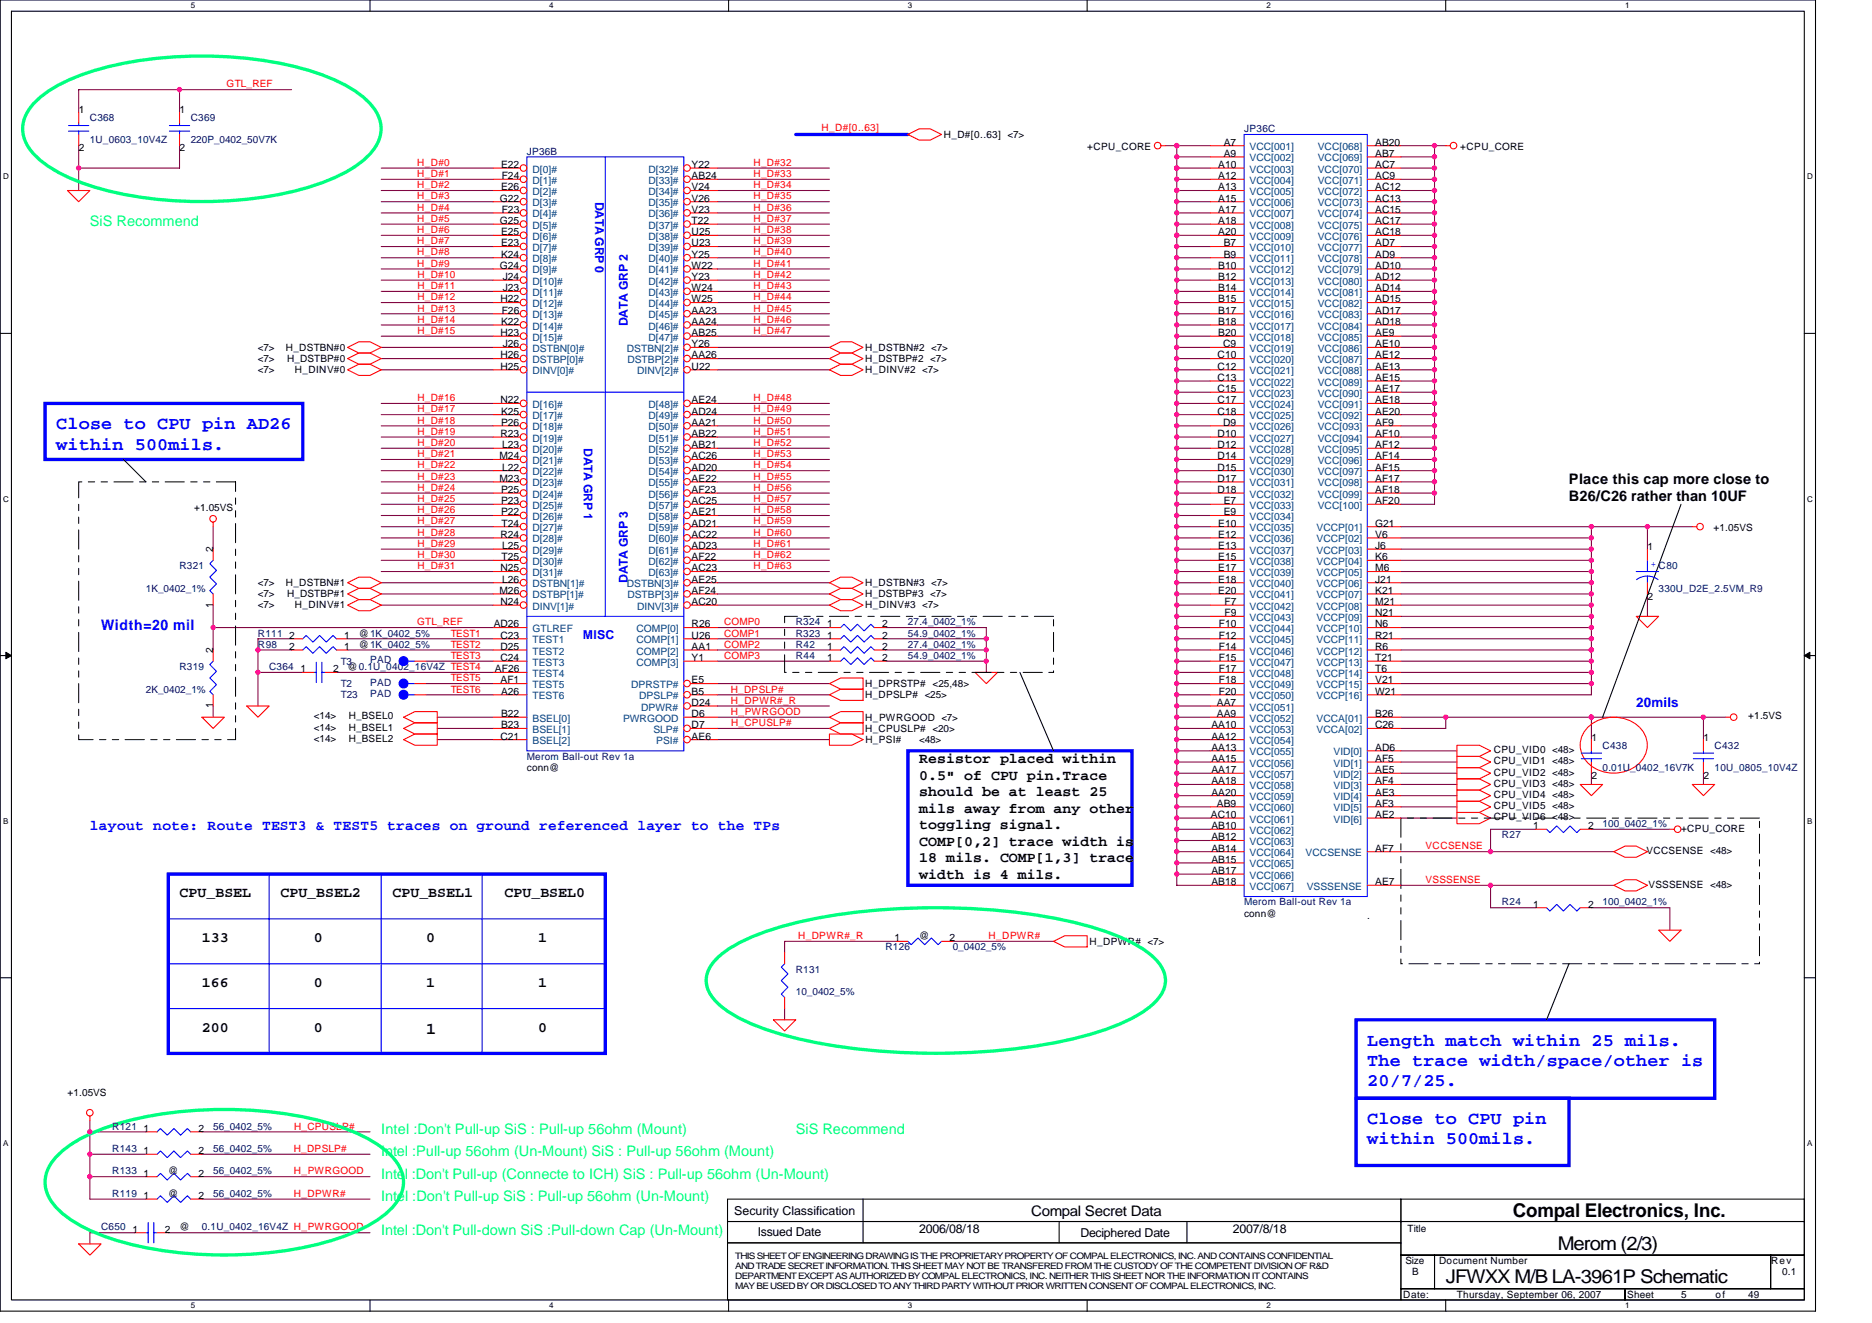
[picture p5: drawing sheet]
<svg xmlns="http://www.w3.org/2000/svg" width="297mm" height="210mm" viewBox="0 0 297 210" stroke-linecap="round" stroke-linejoin="round" font-family="sans-serif">
<defs><g id="words">
<g font-size="3">
<text x="240.1" y="193">Compal Electronics, Inc.</text>
<text x="229.4" y="203.6">JFWXX M/B LA-3961P Schematic</text>
<text x="247.2" y="198.3">Merom (2/3)</text>
</g>
<g font-size="2.8" fill="#00f">
<text x="8.9" y="68.1">Close to CPU pin AD26</text>
<text x="8.9" y="71.3">within 500mils.</text>
<text x="217" y="165.9">Length match within 25 mils.</text>
<text x="217" y="169.1">The trace width/space/other is</text>
<text x="217" y="172.3">20/7/25.</text>
<text x="217" y="178.4">Close to CPU pin</text>
<text x="217" y="181.6">within 500mils.</text>
</g>
<text font-size="2.6" x="67.6" y="164">1</text>
<g font-size="2.3" fill="#00ff80">
<text x="14.3" y="35.9">SiS Recommend</text>
<text x="60.5" y="179.9">Intel :Don't Pull-up SiS : Pull-up 56ohm (Mount)</text>
<text x="126.3" y="179.9">SiS Recommend</text>
<text x="60.5" y="183.4">Intel :Pull-up 56ohm (Un-Mount) SiS : Pull-up 56ohm (Mount)</text>
<text x="60.5" y="187">Intel :Don't Pull-up (Connecte to ICH) SiS : Pull-up 56ohm (Un-Mount)</text>
<text x="60.5" y="190.5">Intel :Don't Pull-up SiS : Pull-up 56ohm (Un-Mount)</text>
<text x="60.5" y="195.9">Intel :Don't Pull-down SiS :Pull-down Cap (Un-Mount)</text>
</g>
<g font-size="2.3">
<text x="249" y="76.8">Place this cap more close to</text>
<text x="249" y="79.5">B26/C26 rather than 10UF</text>
<text x="145.8" y="121.1">Resistor placed within</text>
<text x="145.8" y="123.7">0.5&quot; of CPU pin.Trace</text>
<text x="145.8" y="126.3">should be at least 25</text>
<text x="145.8" y="128.9">mils away from any other</text>
<text x="145.8" y="131.6">toggling signal.</text>
<text x="145.8" y="134.2">COMP[0,2] trace width is</text>
<text x="145.8" y="136.8">18 mils. COMP[1,3] trace</text>
<text x="28.5" y="142.4">CPU_BSEL</text>
<text x="44.5" y="142.4">CPU_BSEL2</text>
<text x="62.3" y="142.4">CPU_BSEL1</text>
<text x="80" y="142.4">CPU_BSEL0</text>
<text x="145.8" y="139.4">width is 4 mils.</text>
<text x="32" y="149.5">133</text>
<text x="49.8" y="149.5">0</text>
<text x="67.6" y="149.5">0</text>
<text x="85.4" y="149.5">1</text>
<text x="32" y="156.6">166</text>
<text x="49.8" y="156.6">0</text>
<text x="67.6" y="156.6">1</text>
<text x="85.4" y="156.6">1</text>
<text x="32" y="163.7">200</text>
<text x="49.8" y="163.7">0</text>
<text x="85.4" y="163.7">0</text>
<text x="163.6" y="192.8">Compal Secret Data</text>
</g>
<g font-size="2.3" fill="#00f">
<text x="16" y="99.9">Width=20 mil</text>
<text x="14.3" y="131.7">layout note: Route TEST3 &amp; TEST5 traces on ground referenced layer to the TPs</text>
</g>
<text font-size="2.1" fill="#00f" x="259.6" y="112.2">20mils</text>
<g font-size="1.9" fill="#00f">
<text x="94.4" y="32" transform="rotate(90 94.4 32)">DATA GRP 0</text>
<text x="99.6" y="51.7" transform="rotate(-90 99.6 51.7)">DATA GRP 2</text>
<text x="92.6" y="71.1" transform="rotate(90 92.6 71.1)">DATA GRP 1</text>
<text x="99.6" y="92.5" transform="rotate(-90 99.6 92.5)">DATA GRP 3</text>
<text x="92.5" y="101.4">MISC</text>
</g>
<g font-size="1.9">
<text x="116.5" y="192.7">Security Classification</text>
<text x="120.2" y="196.1">Issued Date</text>
<text x="145.8" y="195.6">2006/08/18</text>
<text x="171.4" y="196.3">Deciphered Date</text>
<text x="195.6" y="195.6">2007/8/18</text>
</g>
<g font-size="1.6">
<text x="12.5" y="18">1</text>
<text x="28.5" y="18">1</text>
<text x="149.8" y="21.9">H_D#[0..63] &lt;7&gt;</text>
<text x="172.5" y="23.8">+CPU_CORE</text>
<text x="194.2" y="23.1">A7</text>
<text x="218.2" y="23.1">AB20</text>
<text x="231.7" y="23.8">+CPU_CORE</text>
<text x="12.5" y="24">2</text>
<text x="28.5" y="24">2</text>
<text x="79.5" y="26.6">E22</text>
<text x="79.6" y="28.4">F24</text>
<text x="109.7" y="26.6">Y22</text>
<text x="109.7" y="28.4">AB24</text>
<text x="193.3" y="26.6">A10</text>
<text x="193.3" y="28.4">A12</text>
<text x="194.2" y="24.9">A9</text>
<text x="218.2" y="24.9">AB7</text>
<text x="218.2" y="26.6">AC7</text>
<text x="218.2" y="28.4">AC9</text>
<text x="79.3" y="32">G22</text>
<text x="79.3" y="35.5">G25</text>
<text x="79.5" y="30.2">E26</text>
<text x="79.6" y="33.8">F23</text>
<text x="109.7" y="30.2">V24</text>
<text x="109.7" y="32">V26</text>
<text x="109.7" y="33.8">V23</text>
<text x="109.7" y="35.5">T22</text>
<text x="193.3" y="30.2">A13</text>
<text x="193.3" y="32">A15</text>
<text x="193.3" y="33.8">A17</text>
<text x="193.3" y="35.5">A18</text>
<text x="218.2" y="30.2">AC12</text>
<text x="218.2" y="32">AC13</text>
<text x="218.2" y="33.8">AC15</text>
<text x="218.2" y="35.5">AC17</text>
<text x="79.5" y="37.3">E25</text>
<text x="79.5" y="39.1">E23</text>
<text x="79.5" y="40.9">K24</text>
<text x="109.7" y="37.3">U25</text>
<text x="109.7" y="39.1">U23</text>
<text x="109.7" y="40.9">Y25</text>
<text x="193.3" y="37.3">A20</text>
<text x="194.2" y="39.1">B7</text>
<text x="194.2" y="40.9">B9</text>
<text x="218.2" y="37.3">AC18</text>
<text x="218.2" y="39.1">AD7</text>
<text x="218.2" y="40.9">AD9</text>
<text x="79.3" y="42.7">G24</text>
<text x="79.4" y="48">H22</text>
<text x="79.8" y="44.4">J24</text>
<text x="79.8" y="46.2">J23</text>
<text x="109.7" y="42.7">W22</text>
<text x="109.7" y="44.4">Y23</text>
<text x="109.7" y="46.2">W24</text>
<text x="109.7" y="48">W25</text>
<text x="193.3" y="42.7">B10</text>
<text x="193.3" y="44.4">B12</text>
<text x="193.3" y="46.2">B14</text>
<text x="193.3" y="48">B15</text>
<text x="218.2" y="42.7">AD10</text>
<text x="218.2" y="44.4">AD12</text>
<text x="218.2" y="46.2">AD14</text>
<text x="218.2" y="48">AD15</text>
<text x="79.4" y="53.3">H23</text>
<text x="79.5" y="51.5">K22</text>
<text x="79.6" y="49.8">F26</text>
<text x="109.7" y="49.8">AA23</text>
<text x="109.7" y="51.5">AA24</text>
<text x="109.7" y="53.3">AB25</text>
<text x="193.3" y="49.8">B17</text>
<text x="193.3" y="51.5">B18</text>
<text x="193.3" y="53.3">B20</text>
<text x="218.2" y="49.8">AD17</text>
<text x="218.2" y="51.5">AD18</text>
<text x="218.2" y="53.3">AE9</text>
<text x="40.9" y="59.2">&lt;7&gt;</text>
<text x="40.9" y="55.6">&lt;7&gt;</text>
<text x="40.9" y="57.4">&lt;7&gt;</text>
<text x="45.4" y="55.6">H_DSTBN#0</text>
<text x="45.5" y="57.4">H_DSTBP#0</text>
<text x="46.8" y="59.2">H_DINV#0</text>
<text x="79.4" y="58.7">H25</text>
<text x="79.4" y="56.9">H26</text>
<text x="79.8" y="55.1">J26</text>
<text x="109.7" y="58.7">U22</text>
<text x="109.7" y="55.1">Y26</text>
<text x="109.7" y="56.9">AA26</text>
<text x="137.3" y="59.2">H_DINV#2 &lt;7&gt;</text>
<text x="137.3" y="57.4">H_DSTBP#2 &lt;7&gt;</text>
<text x="137.3" y="55.6">H_DSTBN#2 &lt;7&gt;</text>
<text x="193.2" y="56.9">C10</text>
<text x="193.2" y="58.7">C12</text>
<text x="194.1" y="55.1">C9</text>
<text x="218.2" y="55.1">AE10</text>
<text x="218.2" y="56.9">AE12</text>
<text x="218.2" y="58.7">AE13</text>
<text x="79.4" y="64">N22</text>
<text x="79.5" y="65.8">K25</text>
<text x="109.7" y="64">AE24</text>
<text x="109.7" y="65.8">AD24</text>
<text x="193.2" y="60.4">C13</text>
<text x="193.2" y="62.2">C15</text>
<text x="193.2" y="64">C17</text>
<text x="193.2" y="65.8">C18</text>
<text x="218.2" y="60.4">AE15</text>
<text x="218.2" y="62.2">AE17</text>
<text x="218.2" y="64">AE18</text>
<text x="218.2" y="65.8">AE20</text>
<text x="79.4" y="69.3">R23</text>
<text x="79.5" y="67.5">P26</text>
<text x="79.7" y="71.1">L23</text>
<text x="109.7" y="67.5">AA21</text>
<text x="109.7" y="69.3">AB22</text>
<text x="109.7" y="71.1">AB21</text>
<text x="193.2" y="69.3">D10</text>
<text x="193.2" y="71.1">D12</text>
<text x="194.1" y="67.5">D9</text>
<text x="218.2" y="67.5">AF9</text>
<text x="218.2" y="69.3">AF10</text>
<text x="218.2" y="71.1">AF12</text>
<text x="79.2" y="72.9">M24</text>
<text x="79.2" y="76.4">M23</text>
<text x="79.7" y="74.7">L22</text>
<text x="109.7" y="72.9">AC26</text>
<text x="109.7" y="74.7">AD20</text>
<text x="109.7" y="76.4">AE22</text>
<text x="193.2" y="72.9">D14</text>
<text x="193.2" y="74.7">D15</text>
<text x="193.2" y="76.4">D17</text>
<text x="218.2" y="72.9">AF14</text>
<text x="218.2" y="74.7">AF15</text>
<text x="218.2" y="76.4">AF17</text>
<text x="30.8" y="81.1">+1.05VS</text>
<text x="79.5" y="78.2">P25</text>
<text x="79.5" y="80">P23</text>
<text x="79.5" y="81.8">P22</text>
<text x="79.6" y="83.5">T24</text>
<text x="109.7" y="78.2">AF23</text>
<text x="109.7" y="80">AC25</text>
<text x="109.7" y="81.8">AE21</text>
<text x="109.7" y="83.5">AD21</text>
<text x="193.2" y="78.2">D18</text>
<text x="193.3" y="83.5">E10</text>
<text x="194.2" y="80">E7</text>
<text x="194.2" y="81.8">E9</text>
<text x="218.2" y="83.5">G21</text>
<text x="218.2" y="78.2">AF18</text>
<text x="218.2" y="80">AF20</text>
<text x="33.8" y="87.7" transform="rotate(-90 33.8 87.7)">2</text>
<text x="79.4" y="85.3">R24</text>
<text x="79.6" y="88.9">T25</text>
<text x="79.7" y="87.1">L25</text>
<text x="109.7" y="85.3">AC22</text>
<text x="109.7" y="87.1">AD23</text>
<text x="109.7" y="88.9">AF22</text>
<text x="193.3" y="85.3">E12</text>
<text x="193.3" y="87.1">E13</text>
<text x="193.3" y="88.9">E15</text>
<text x="218.2" y="87.1">J6</text>
<text x="218.2" y="88.9">K6</text>
<text x="218.2" y="85.3">V6</text>
<text x="261.4" y="87.3">1</text>
<text x="271.9" y="84.3">+1.05VS</text>
<text x="40.9" y="93">&lt;7&gt;</text>
<text x="40.9" y="94.8">&lt;7&gt;</text>
<text x="45.4" y="93">H_DSTBN#1</text>
<text x="45.5" y="94.8">H_DSTBP#1</text>
<text x="79.2" y="94.2">M26</text>
<text x="79.4" y="90.7">N25</text>
<text x="79.4" y="96">N24</text>
<text x="79.7" y="92.4">L26</text>
<text x="109.7" y="90.7">AC23</text>
<text x="109.7" y="96">AC20</text>
<text x="109.7" y="92.4">AE25</text>
<text x="109.7" y="94.2">AF24</text>
<text x="137.3" y="93">H_DSTBN#3 &lt;7&gt;</text>
<text x="137.3" y="94.8">H_DSTBP#3 &lt;7&gt;</text>
<text x="193.3" y="90.7">E17</text>
<text x="193.3" y="92.4">E18</text>
<text x="193.3" y="94.2">E20</text>
<text x="194.3" y="96">F7</text>
<text x="218.2" y="90.7">M6</text>
<text x="218.2" y="92.4">J21</text>
<text x="218.2" y="94.2">K21</text>
<text x="218.2" y="96">M21</text>
<text x="261.4" y="95.1">2</text>
<text x="33.8" y="96.4" transform="rotate(-90 33.8 96.4)">1</text>
<text x="40.9" y="96.5">&lt;7&gt;</text>
<text x="45.9" y="101.3">2</text>
<text x="46.8" y="96.5">H_DINV#1</text>
<text x="54.6" y="101.3">1</text>
<text x="56.9" y="101">@1K_0402_5%</text>
<text x="78.3" y="99.5">AD26</text>
<text x="79.4" y="101.3">C23</text>
<text x="109.7" y="99.5">R26</text>
<text x="109.7" y="101.3">U26</text>
<text x="131.3" y="99.5">1</text>
<text x="131.3" y="101.3">1</text>
<text x="137.3" y="96.5">H_DINV#3 &lt;7&gt;</text>
<text x="140" y="99.5">2</text>
<text x="140" y="101.3">2</text>
<text x="193.4" y="99.5">F10</text>
<text x="193.4" y="101.3">F12</text>
<text x="194.3" y="97.8">F9</text>
<text x="218.2" y="97.8">N21</text>
<text x="218.2" y="99.5">N6</text>
<text x="218.2" y="101.3">R21</text>
<text x="33.8" y="103.7" transform="rotate(-90 33.8 103.7)">2</text>
<text x="45.9" y="103.1">2</text>
<text x="47.7" y="106.7">1</text>
<text x="52.8" y="106.7">2</text>
<text x="54.6" y="103.1">1</text>
<text x="55.2" y="106.3">@0.1U_0402_16V4Z TEST4</text>
<text x="56.9" y="102.8">@1K_0402_5%</text>
<text x="78.5" y="106.7">AF26</text>
<text x="79.4" y="104.9">C24</text>
<text x="79.4" y="103.1">D25</text>
<text x="109.7" y="103.1">AA1</text>
<text x="109.7" y="104.9">Y1</text>
<text x="131.3" y="104.9">1</text>
<text x="131.3" y="103.1">1</text>
<text x="140" y="104.9">2</text>
<text x="140" y="103.1">2</text>
<text x="193.4" y="103.1">F14</text>
<text x="193.4" y="104.9">F15</text>
<text x="193.4" y="106.7">F17</text>
<text x="218.2" y="103.1">R6</text>
<text x="218.2" y="104.9">T21</text>
<text x="218.2" y="106.7">T6</text>
<text x="33.8" y="112.4" transform="rotate(-90 33.8 112.4)">1</text>
<text x="79.4" y="108.4">AF1</text>
<text x="79.5" y="113.8">B22</text>
<text x="79.5" y="110.2">A26</text>
<text x="109.7" y="113.8">D6</text>
<text x="109.7" y="112">D24</text>
<text x="109.7" y="110.2">B5</text>
<text x="109.7" y="108.4">E5</text>
<text x="137.3" y="109">H_DPRSTP# &lt;25,48&gt;</text>
<text x="137.3" y="110.8">H_DPSLP# &lt;25&gt;</text>
<text x="193.1" y="112">AA7</text>
<text x="193.1" y="113.8">AA9</text>
<text x="193.4" y="108.4">F18</text>
<text x="193.4" y="110.2">F20</text>
<text x="218.2" y="113.8">B26</text>
<text x="218.2" y="108.4">V21</text>
<text x="218.2" y="110.2">W21</text>
<text x="49.8" y="114.2">&lt;14&gt;</text>
<text x="49.8" y="115.9">&lt;14&gt;</text>
<text x="49.8" y="117.7">&lt;14&gt;</text>
<text x="55.3" y="114.2">H_BSEL0</text>
<text x="55.3" y="115.9">H_BSEL1</text>
<text x="55.3" y="117.7">H_BSEL2</text>
<text x="79.4" y="117.3">C21</text>
<text x="79.5" y="115.5">B23</text>
<text x="109.7" y="117.3">AE6</text>
<text x="109.7" y="115.5">D7</text>
<text x="137.3" y="114.3">H_PWRGOOD &lt;7&gt;</text>
<text x="137.3" y="116.1">H_CPUSLP# &lt;20&gt;</text>
<text x="137.3" y="117.9">H_PSI#</text>
<text x="145.8" y="117.9">&lt;48&gt;</text>
<text x="192.2" y="115.5">AA10</text>
<text x="192.2" y="117.3">AA12</text>
<text x="192.2" y="119.1">AA13</text>
<text x="218.2" y="115.5">C26</text>
<text x="218.2" y="119.1">AD6</text>
<text x="237" y="119.5">CPU_VID0 &lt;48&gt;</text>
<text x="252.5" y="117.5">1</text>
<text x="270.3" y="117.5">1</text>
<text x="277.4" y="114.2">+1.5VS</text>
<text x="83.6" y="122.3">conn@</text>
<text x="192.2" y="120.9">AA15</text>
<text x="192.2" y="122.7">AA17</text>
<text x="192.2" y="124.4">AA18</text>
<text x="218.2" y="120.9">AF5</text>
<text x="218.2" y="122.7">AE5</text>
<text x="218.2" y="124.4">AF4</text>
<text x="237" y="121.3">CPU_VID1 &lt;48&gt;</text>
<text x="237" y="123">CPU_VID2 &lt;48&gt;</text>
<text x="237" y="124.8">CPU_VID3 &lt;48&gt;</text>
<text x="252.5" y="123.6">2</text>
<text x="270.3" y="123.6">2</text>
<text x="192.1" y="129.8">AC10</text>
<text x="192.2" y="126.2">AA20</text>
<text x="192.2" y="131.6">AB10</text>
<text x="193.1" y="128">AB9</text>
<text x="218.2" y="126.2">AE3</text>
<text x="218.2" y="128">AF3</text>
<text x="218.2" y="129.8">AE2</text>
<text x="237" y="126.6">CPU_VID4 &lt;48&gt;</text>
<text x="237" y="128.4">CPU_VID5 &lt;48&gt;</text>
<text x="237" y="130.2">CPU_VID6 &lt;48&gt;</text>
<text x="243.3" y="131.6">1</text>
<text x="252" y="131.6">2</text>
<text x="266.7" y="131.9">+CPU_CORE</text>
<text x="192.2" y="133.3">AB12</text>
<text x="192.2" y="135.1">AB14</text>
<text x="192.2" y="136.9">AB15</text>
<text x="218.2" y="135.1">AF7</text>
<text x="261.2" y="135.5">VCCSENSE &lt;48&gt;</text>
<text x="192.2" y="138.7">AB17</text>
<text x="192.2" y="140.4">AB18</text>
<text x="218.2" y="140.4">AE7</text>
<text x="243.3" y="144">1</text>
<text x="252" y="144">2</text>
<text x="261.6" y="140.8">VSSSENSE &lt;48&gt;</text>
<text x="141.9" y="149.3">1</text>
<text x="145.8" y="149">@</text>
<text x="150.6" y="149.3">2</text>
<text x="172.9" y="149.9">H_DPWR# &lt;7&gt;</text>
<text x="197.4" y="145.4">conn@</text>
<text x="217" y="145.8">.</text>
<text x="10.7" y="173.9">+1.05VS</text>
<text x="22.8" y="179.6">1</text>
<text x="31.5" y="179.6">2</text>
<text x="22.8" y="183.1">1</text>
<text x="31.5" y="183.1">2</text>
<text x="22.8" y="190.2">1</text>
<text x="22.8" y="186.7">1</text>
<text x="26.7" y="189.9">@</text>
<text x="26.7" y="186.3">@</text>
<text x="31.5" y="190.2">2</text>
<text x="31.5" y="186.7">2</text>
<text x="21" y="195.6">1</text>
<text x="26.2" y="195.6">2</text>
<text x="28.5" y="195.2">@</text>
<text x="223.3" y="195.4">Title</text>
<text x="223" y="200.6">Size</text>
<text x="224.1" y="202.3">B</text>
<text x="228.3" y="200.6">Document Number</text>
<text x="281" y="200.6">Rev</text>
<text x="282.8" y="202.3">0.1</text>
<text x="222.6" y="205.9">Date:</text>
<text x="231.2" y="205.9">Thursday, September 06, 2007</text>
<text x="258.2" y="205.9">Sheet</text>
<text x="266.7" y="205.9">5</text>
<text x="272.2" y="205.9">of</text>
<text x="277.4" y="205.9">49</text>
</g>
<g font-size="1.6" fill="#f00">
<text x="36" y="13.9">GTL_REF</text>
<text x="130.4" y="20.8">H_D#[0..63]</text>
<text x="66.2" y="29.9">H_D#2</text>
<text x="66.2" y="28.1">H_D#1</text>
<text x="66.2" y="26.3">H_D#0</text>
<text x="119.6" y="28.1">H_D#33</text>
<text x="119.6" y="26.3">H_D#32</text>
<text x="119.6" y="29.9">H_D#34</text>
<text x="66.2" y="31.6">H_D#3</text>
<text x="66.2" y="33.4">H_D#4</text>
<text x="66.2" y="35.2">H_D#5</text>
<text x="119.6" y="33.4">H_D#36</text>
<text x="119.6" y="31.6">H_D#35</text>
<text x="119.6" y="35.2">H_D#37</text>
<text x="66.2" y="40.5">H_D#8</text>
<text x="66.2" y="38.8">H_D#7</text>
<text x="66.2" y="37">H_D#6</text>
<text x="119.6" y="40.5">H_D#40</text>
<text x="119.6" y="38.8">H_D#39</text>
<text x="119.6" y="37">H_D#38</text>
<text x="66.2" y="42.3">H_D#9</text>
<text x="66.2" y="44.1">H_D#10</text>
<text x="66.2" y="45.9">H_D#11</text>
<text x="66.2" y="47.6">H_D#12</text>
<text x="119.6" y="45.9">H_D#43</text>
<text x="119.6" y="42.3">H_D#41</text>
<text x="119.6" y="47.6">H_D#44</text>
<text x="119.6" y="44.1">H_D#42</text>
<text x="66.2" y="53">H_D#15</text>
<text x="66.2" y="51.2">H_D#14</text>
<text x="66.2" y="49.4">H_D#13</text>
<text x="119.6" y="49.4">H_D#45</text>
<text x="119.6" y="51.2">H_D#46</text>
<text x="119.6" y="53">H_D#47</text>
<text x="66.2" y="63.6">H_D#16</text>
<text x="66.2" y="65.4">H_D#17</text>
<text x="119.6" y="65.4">H_D#49</text>
<text x="119.6" y="63.6">H_D#48</text>
<text x="66.2" y="69">H_D#19</text>
<text x="66.2" y="67.2">H_D#18</text>
<text x="66.2" y="70.8">H_D#20</text>
<text x="119.6" y="67.2">H_D#50</text>
<text x="119.6" y="69">H_D#51</text>
<text x="119.6" y="70.8">H_D#52</text>
<text x="66.2" y="77.9">H_D#24</text>
<text x="66.2" y="72.5">H_D#21</text>
<text x="66.2" y="76.1">H_D#23</text>
<text x="66.2" y="74.3">H_D#22</text>
<text x="119.6" y="77.9">H_D#56</text>
<text x="119.6" y="72.5">H_D#53</text>
<text x="119.6" y="74.3">H_D#54</text>
<text x="119.6" y="76.1">H_D#55</text>
<text x="66.2" y="79.7">H_D#25</text>
<text x="66.2" y="81.4">H_D#26</text>
<text x="66.2" y="83.2">H_D#27</text>
<text x="119.6" y="79.7">H_D#57</text>
<text x="119.6" y="83.2">H_D#59</text>
<text x="119.6" y="81.4">H_D#58</text>
<text x="66.2" y="86.8">H_D#29</text>
<text x="66.2" y="85">H_D#28</text>
<text x="66.2" y="88.5">H_D#30</text>
<text x="119.6" y="85">H_D#60</text>
<text x="119.6" y="88.5">H_D#62</text>
<text x="119.6" y="86.8">H_D#61</text>
<text x="66.2" y="90.3">H_D#31</text>
<text x="119.6" y="90.3">H_D#63</text>
<text x="66.2" y="99.2">GTL_REF</text>
<text x="71.5" y="101">TEST1</text>
<text x="114.9" y="101">COMP1</text>
<text x="114.9" y="99.2">COMP0</text>
<text x="71.5" y="102.8">TEST2</text>
<text x="71.5" y="104.5">TEST3</text>
<text x="114.9" y="104.5">COMP3</text>
<text x="114.9" y="102.8">COMP2</text>
<text x="71.5" y="108.1">TEST5</text>
<text x="71.5" y="109.9">TEST6</text>
<text x="116" y="109.9">H_DPSLP#</text>
<text x="116" y="111.7">H_DPWR#_R</text>
<text x="116" y="113.4">H_PWRGOOD</text>
<text x="116" y="115.2">H_CPUSLP#</text>
<text x="226.2" y="134.8">VCCSENSE</text>
<text x="226.2" y="140.1">VSSSENSE</text>
<text x="126.6" y="149">H_DPWR#_R</text>
<text x="156.9" y="149">H_DPWR#</text>
<text x="46.7" y="179.2">H_CPUSLP#</text>
<text x="46.6" y="182.8">H_DPSLP#</text>
<text x="46.6" y="186.3">H_PWRGOOD</text>
<text x="46.6" y="189.9">H_DPWR#</text>
</g>
<g font-size="1.6" fill="#000080">
<text x="14.3" y="19.2">C368</text>
<text x="14.3" y="22.8">1U_0603_10V4Z</text>
<text x="30.3" y="19.2">C369</text>
<text x="30.3" y="22.8">220P_0402_50V7K</text>
<text x="197.4" y="21">JP36C</text>
<text x="83.6" y="24.5">JP36B</text>
<text x="23.2" y="93.9">1K_0402_1%</text>
<text x="28.5" y="90.3">R321</text>
<text x="263.2" y="93.9">330U_D2E_2.5VM_R9</text>
<text x="40.9" y="101">R111</text>
<text x="126.3" y="99.2">R324</text>
<text x="126.3" y="101">R323</text>
<text x="144.1" y="99.2">27.4_0402_1%</text>
<text x="144.1" y="101">54.9_0402_1%</text>
<text x="28.5" y="106.3">R319</text>
<text x="40.9" y="102.8">R98</text>
<text x="42.7" y="106.3">C364</text>
<text x="54.1" y="105.4">T3</text>
<text x="58.7" y="105.3">PAD</text>
<text x="126.3" y="104.5">R44</text>
<text x="126.3" y="102.8">R42</text>
<text x="144.1" y="104.5">54.9_0402_1%</text>
<text x="144.1" y="102.8">27.4_0402_1%</text>
<text x="23.2" y="109.9">2K_0402_1%</text>
<text x="54.1" y="109">T2</text>
<text x="54.1" y="110.8">T23</text>
<text x="58.7" y="108.8">PAD</text>
<text x="58.7" y="110.6">PAD</text>
<text x="254.3" y="118.8">C438</text>
<text x="272.1" y="118.8">C432</text>
<text x="83.6" y="120.5">Merom Ball-out Rev 1a</text>
<text x="254.3" y="122.3">0.01U_0402_16V7K</text>
<text x="272.1" y="122.3">10U_0805_10V4Z</text>
<text x="254.3" y="131.2">100_0402_1%</text>
<text x="238.3" y="133">R27</text>
<text x="197.4" y="143.7">Merom Ball-out Rev 1a</text>
<text x="238.3" y="143.7">R24</text>
<text x="254.3" y="143.7">100_0402_1%</text>
<text x="126.3" y="154.3">R131</text>
<text x="140.5" y="150.8">R126</text>
<text x="151.2" y="150.8">0_0402_5%</text>
<text x="126.3" y="157.9">10_0402_5%</text>
<text x="17.8" y="179.2">R121</text>
<text x="33.8" y="179.2">56_0402_5%</text>
<text x="17.8" y="182.8">R143</text>
<text x="33.8" y="182.8">56_0402_5%</text>
<text x="17.8" y="189.9">R119</text>
<text x="17.8" y="186.3">R133</text>
<text x="33.8" y="189.9">56_0402_5%</text>
<text x="33.8" y="186.3">56_0402_5%</text>
<text x="16" y="195.2">C650</text>
<text x="32" y="195.2">0.1U_0402_16V4Z H_PWRGOOD</text>
</g>
<g font-size="1.6" fill="#004080">
<text x="198.3" y="23.8">VCC[001]</text>
<text x="209.1" y="23.8">VCC[068]</text>
<text x="84.5" y="27.4">D[0]#</text>
<text x="84.5" y="29.2">D[1]#</text>
<text x="102.9" y="27.4">D[32]#</text>
<text x="102.9" y="29.2">D[33]#</text>
<text x="198.3" y="25.6">VCC[002]</text>
<text x="198.3" y="27.4">VCC[003]</text>
<text x="198.3" y="29.2">VCC[004]</text>
<text x="209.1" y="25.6">VCC[069]</text>
<text x="209.1" y="27.4">VCC[070]</text>
<text x="209.1" y="29.2">VCC[071]</text>
<text x="84.5" y="30.9">D[2]#</text>
<text x="84.5" y="32.7">D[3]#</text>
<text x="84.5" y="34.5">D[4]#</text>
<text x="102.9" y="30.9">D[34]#</text>
<text x="102.9" y="32.7">D[35]#</text>
<text x="102.9" y="34.5">D[36]#</text>
<text x="198.3" y="30.9">VCC[005]</text>
<text x="198.3" y="32.7">VCC[006]</text>
<text x="198.3" y="34.5">VCC[007]</text>
<text x="209.1" y="30.9">VCC[072]</text>
<text x="209.1" y="32.7">VCC[073]</text>
<text x="209.1" y="34.5">VCC[074]</text>
<text x="84.5" y="36.3">D[5]#</text>
<text x="84.5" y="38.1">D[6]#</text>
<text x="84.5" y="39.8">D[7]#</text>
<text x="84.5" y="41.6">D[8]#</text>
<text x="102.9" y="36.3">D[37]#</text>
<text x="102.9" y="38.1">D[38]#</text>
<text x="102.9" y="39.8">D[39]#</text>
<text x="102.9" y="41.6">D[40]#</text>
<text x="198.3" y="36.3">VCC[008]</text>
<text x="198.3" y="38.1">VCC[009]</text>
<text x="198.3" y="39.8">VCC[010]</text>
<text x="198.3" y="41.6">VCC[011]</text>
<text x="209.1" y="36.3">VCC[075]</text>
<text x="209.1" y="38.1">VCC[076]</text>
<text x="209.1" y="39.8">VCC[077]</text>
<text x="209.1" y="41.6">VCC[078]</text>
<text x="84.5" y="45.2">D[10]#</text>
<text x="84.5" y="46.9">D[11]#</text>
<text x="84.5" y="43.4">D[9]#</text>
<text x="102.9" y="43.4">D[41]#</text>
<text x="102.9" y="45.2">D[42]#</text>
<text x="102.9" y="46.9">D[43]#</text>
<text x="198.3" y="43.4">VCC[012]</text>
<text x="198.3" y="45.2">VCC[013]</text>
<text x="198.3" y="46.9">VCC[014]</text>
<text x="209.1" y="43.4">VCC[079]</text>
<text x="209.1" y="45.2">VCC[080]</text>
<text x="209.1" y="46.9">VCC[081]</text>
<text x="84.5" y="48.7">D[12]#</text>
<text x="84.5" y="50.5">D[13]#</text>
<text x="84.5" y="52.3">D[14]#</text>
<text x="102.9" y="48.7">D[44]#</text>
<text x="102.9" y="50.5">D[45]#</text>
<text x="102.9" y="52.3">D[46]#</text>
<text x="198.3" y="48.7">VCC[015]</text>
<text x="198.3" y="50.5">VCC[016]</text>
<text x="198.3" y="52.3">VCC[017]</text>
<text x="209.1" y="48.7">VCC[082]</text>
<text x="209.1" y="50.5">VCC[083]</text>
<text x="209.1" y="52.3">VCC[084]</text>
<text x="84.5" y="54.1">D[15]#</text>
<text x="84.5" y="59.4">DINV[0]#</text>
<text x="84.5" y="55.8">DSTBN[0]#</text>
<text x="84.5" y="57.6">DSTBP[0]#</text>
<text x="99.5" y="55.8">DSTBN[2]#</text>
<text x="99.5" y="57.6">DSTBP[2]#</text>
<text x="101.1" y="59.4">DINV[2]#</text>
<text x="102.9" y="54.1">D[47]#</text>
<text x="198.3" y="54.1">VCC[018]</text>
<text x="198.3" y="55.8">VCC[019]</text>
<text x="198.3" y="57.6">VCC[020]</text>
<text x="198.3" y="59.4">VCC[021]</text>
<text x="209.1" y="54.1">VCC[085]</text>
<text x="209.1" y="55.8">VCC[086]</text>
<text x="209.1" y="57.6">VCC[087]</text>
<text x="209.1" y="59.4">VCC[088]</text>
<text x="84.5" y="64.7">D[16]#</text>
<text x="102.9" y="64.7">D[48]#</text>
<text x="198.3" y="61.2">VCC[022]</text>
<text x="198.3" y="62.9">VCC[023]</text>
<text x="198.3" y="64.7">VCC[024]</text>
<text x="209.1" y="61.2">VCC[089]</text>
<text x="209.1" y="62.9">VCC[090]</text>
<text x="209.1" y="64.7">VCC[091]</text>
<text x="84.5" y="66.5">D[17]#</text>
<text x="84.5" y="68.3">D[18]#</text>
<text x="84.5" y="70.1">D[19]#</text>
<text x="84.5" y="71.8">D[20]#</text>
<text x="102.9" y="66.5">D[49]#</text>
<text x="102.9" y="68.3">D[50]#</text>
<text x="102.9" y="70.1">D[51]#</text>
<text x="102.9" y="71.8">D[52]#</text>
<text x="198.3" y="66.5">VCC[025]</text>
<text x="198.3" y="68.3">VCC[026]</text>
<text x="198.3" y="70.1">VCC[027]</text>
<text x="198.3" y="71.8">VCC[028]</text>
<text x="209.1" y="66.5">VCC[092]</text>
<text x="209.1" y="68.3">VCC[093]</text>
<text x="209.1" y="70.1">VCC[094]</text>
<text x="209.1" y="71.8">VCC[095]</text>
<text x="84.5" y="73.6">D[21]#</text>
<text x="84.5" y="75.4">D[22]#</text>
<text x="84.5" y="77.2">D[23]#</text>
<text x="102.9" y="73.6">D[53]#</text>
<text x="102.9" y="75.4">D[54]#</text>
<text x="102.9" y="77.2">D[55]#</text>
<text x="198.3" y="73.6">VCC[029]</text>
<text x="198.3" y="75.4">VCC[030]</text>
<text x="198.3" y="77.2">VCC[031]</text>
<text x="209.1" y="73.6">VCC[096]</text>
<text x="209.1" y="75.4">VCC[097]</text>
<text x="209.1" y="77.2">VCC[098]</text>
<text x="84.5" y="79">D[24]#</text>
<text x="84.5" y="80.7">D[25]#</text>
<text x="84.5" y="82.5">D[26]#</text>
<text x="102.9" y="79">D[56]#</text>
<text x="102.9" y="80.7">D[57]#</text>
<text x="102.9" y="82.5">D[58]#</text>
<text x="198.3" y="79">VCC[032]</text>
<text x="198.3" y="80.7">VCC[033]</text>
<text x="198.3" y="82.5">VCC[034]</text>
<text x="209.1" y="79">VCC[099]</text>
<text x="209.1" y="80.7">VCC[100]</text>
<text x="84.5" y="84.3">D[27]#</text>
<text x="84.5" y="86.1">D[28]#</text>
<text x="84.5" y="87.8">D[29]#</text>
<text x="84.5" y="89.6">D[30]#</text>
<text x="102.9" y="84.3">D[59]#</text>
<text x="102.9" y="86.1">D[60]#</text>
<text x="102.9" y="87.8">D[61]#</text>
<text x="102.9" y="89.6">D[62]#</text>
<text x="198.3" y="84.3">VCC[035]</text>
<text x="198.3" y="86.1">VCC[036]</text>
<text x="198.3" y="87.8">VCC[037]</text>
<text x="198.3" y="89.6">VCC[038]</text>
<text x="208.9" y="87.8">VCCP[03]</text>
<text x="208.9" y="89.6">VCCP[04]</text>
<text x="208.9" y="84.3">VCCP[01]</text>
<text x="208.9" y="86.1">VCCP[02]</text>
<text x="84.5" y="91.4">D[31]#</text>
<text x="84.5" y="93.2">DSTBN[1]#</text>
<text x="84.5" y="95">DSTBP[1]#</text>
<text x="99.5" y="93.2">DSTBN[3]#</text>
<text x="99.5" y="95">DSTBP[3]#</text>
<text x="102.9" y="91.4">D[63]#</text>
<text x="198.3" y="91.4">VCC[039]</text>
<text x="198.3" y="93.2">VCC[040]</text>
<text x="198.3" y="95">VCC[041]</text>
<text x="208.9" y="91.4">VCCP[05]</text>
<text x="208.9" y="93.2">VCCP[06]</text>
<text x="208.9" y="95">VCCP[07]</text>
<text x="84.5" y="96.7">DINV[1]#</text>
<text x="84.5" y="100.3">GTLREF</text>
<text x="101" y="100.3">COMP[0]</text>
<text x="101.1" y="96.7">DINV[3]#</text>
<text x="198.3" y="96.7">VCC[042]</text>
<text x="198.3" y="98.5">VCC[043]</text>
<text x="198.3" y="100.3">VCC[044]</text>
<text x="208.9" y="96.7">VCCP[08]</text>
<text x="208.9" y="98.5">VCCP[09]</text>
<text x="208.9" y="100.3">VCCP[10]</text>
<text x="84.5" y="105.6">TEST3</text>
<text x="84.5" y="103.8">TEST2</text>
<text x="84.5" y="107.4">TEST4</text>
<text x="84.5" y="102.1">TEST1</text>
<text x="101" y="102.1">COMP[1]</text>
<text x="101" y="103.8">COMP[2]</text>
<text x="101" y="105.6">COMP[3]</text>
<text x="198.3" y="102.1">VCC[045]</text>
<text x="198.3" y="103.8">VCC[046]</text>
<text x="198.3" y="105.6">VCC[047]</text>
<text x="198.3" y="107.4">VCC[048]</text>
<text x="208.9" y="102.1">VCCP[11]</text>
<text x="208.9" y="103.8">VCCP[12]</text>
<text x="208.9" y="105.6">VCCP[13]</text>
<text x="208.9" y="107.4">VCCP[14]</text>
<text x="84.5" y="109.2">TEST5</text>
<text x="84.5" y="111">TEST6</text>
<text x="100.2" y="109.2">DPRSTP#</text>
<text x="101.4" y="111">DPSLP#</text>
<text x="101.7" y="112.7">DPWR#</text>
<text x="198.3" y="109.2">VCC[049]</text>
<text x="198.3" y="111">VCC[050]</text>
<text x="198.3" y="112.7">VCC[051]</text>
<text x="208.9" y="109.2">VCCP[15]</text>
<text x="208.9" y="111">VCCP[16]</text>
<text x="84.5" y="114.5">BSEL[0]</text>
<text x="84.5" y="116.3">BSEL[1]</text>
<text x="84.5" y="118.1">BSEL[2]</text>
<text x="98.9" y="114.5">PWRGOOD</text>
<text x="103.7" y="116.3">SLP#</text>
<text x="104.1" y="118.1">PSI#</text>
<text x="198.3" y="114.5">VCC[052]</text>
<text x="198.3" y="116.3">VCC[053]</text>
<text x="198.3" y="118.1">VCC[054]</text>
<text x="198.3" y="119.8">VCC[055]</text>
<text x="208.9" y="114.5">VCCA[01]</text>
<text x="208.9" y="116.3">VCCA[02]</text>
<text x="211.6" y="119.8">VID[0]</text>
<text x="198.3" y="121.6">VCC[056]</text>
<text x="198.3" y="123.4">VCC[057]</text>
<text x="198.3" y="125.2">VCC[058]</text>
<text x="211.6" y="121.6">VID[1]</text>
<text x="211.6" y="123.4">VID[2]</text>
<text x="211.6" y="125.2">VID[3]</text>
<text x="198.3" y="127">VCC[059]</text>
<text x="198.3" y="128.7">VCC[060]</text>
<text x="198.3" y="130.5">VCC[061]</text>
<text x="211.6" y="127">VID[4]</text>
<text x="211.6" y="128.7">VID[5]</text>
<text x="211.6" y="130.5">VID[6]</text>
<text x="198.3" y="132.3">VCC[062]</text>
<text x="198.3" y="134.1">VCC[063]</text>
<text x="198.3" y="135.8">VCC[064]</text>
<text x="198.3" y="137.6">VCC[065]</text>
<text x="207.2" y="135.8">VCCSENSE</text>
<text x="198.3" y="139.4">VCC[066]</text>
<text x="198.3" y="141.2">VCC[067]</text>
<text x="207.3" y="141.2">VSSSENSE</text>
</g>
<text font-size="1.6" fill="#00f" x="261.9" y="90">+ C80</text>
<g font-size="1.4">
<text x="116.7" y="199.7">THIS SHEET OF ENGINEERING DRAWING IS THE PROPRIETARY PROPERTY OF COMPAL ELECTRONICS, INC. AND CONTAINS CONFIDENTIAL</text>
<text x="116.7" y="201.3">AND TRADE SECRET INFORMATION. THIS SHEET MAY NOT BE TRANSFERED FROM THE CUSTODY OF THE COMPETENT DIVISION OF R&amp;D</text>
<text x="116.7" y="202.9">DEPARTMENT EXCEPT AS AUTHORIZED BY COMPAL ELECTRONICS, INC. NEITHER THIS SHEET NOR THE INFORMATION IT CONTAINS</text>
<text x="116.7" y="204.6">MAY BE USED BY OR DISCLOSED TO ANY THIRD PARTY WITHOUT PRIOR WRITTEN CONSENT OFCOMPAL ELECTRONICS, INC.</text>
</g>
<g font-size="1.3">
<text x="30.3" y="1.3">5</text>
<text x="87.2" y="1.3">4</text>
<text x="144.1" y="1.3">3</text>
<text x="201" y="1.3">2</text>
<text x="257.8" y="1.3">1</text>
<text x=".5" y="28.5">D</text>
<text x="286.7" y="28.5">D</text>
<text x=".5" y="79.6">C</text>
<text x="286.7" y="79.6">C</text>
<text x=".5" y="130.7">B</text>
<text x="286.7" y="130.7">B</text>
<text x=".5" y="181.8">A</text>
<text x="286.7" y="181.8">A</text>
<text x="30.3" y="207.6">5</text>
<text x="87.2" y="207.6">4</text>
<text x="144.1" y="207.6">3</text>
<text x="201" y="207.6">2</text>
<text x="257.8" y="207.6">1</text>
</g>
</g></defs>
<path d="M0 0h288.1v208h-288.1zM1.8 1.8h284.5v204.4h-284.5z" fill="none" stroke="#000" stroke-width=".17"/>
<g fill="#fff">
<path d="M30.3 .2h.7v1.4h-.7z"/>
<path d="M30.3 206.4h.7v1.5h-.7z"/>
</g>
<path d="M58.7 0v1.8M58.7 206.2v1.8" fill="none" stroke="#000" stroke-width=".17"/>
<g fill="#fff">
<path d="M87.2 .2h.7v1.4h-.7z"/>
<path d="M87.2 206.4h.7v1.5h-.7z"/>
</g>
<path d="M115.6 0v1.8M115.6 206.2v1.8" fill="none" stroke="#000" stroke-width=".17"/>
<g fill="#fff">
<path d="M144.1 .2h.7v1.4h-.7z"/>
<path d="M144.1 206.4h.7v1.5h-.7z"/>
</g>
<path d="M172.5 0v1.8M172.5 206.2v1.8" fill="none" stroke="#000" stroke-width=".17"/>
<g fill="#fff">
<path d="M201 .2h.7v1.4h-.7z"/>
<path d="M201 206.4h.7v1.5h-.7z"/>
</g>
<path d="M229.4 0v1.8M229.4 206.2v1.8" fill="none" stroke="#000" stroke-width=".17"/>
<g fill="#fff">
<path d="M257.8 .2h.7v1.4h-.7z"/>
<path d="M257.8 206.4h.7v1.5h-.7z"/>
<path d="M.5 27.3h.9v1.4h-.9z"/>
<path d="M286.7 27.3h1v1.4h-1z"/>
<path d="M.5 78.4h.9v1.5h-.9z"/>
<path d="M286.7 78.4h1v1.5h-1z"/>
</g>
<path d="M0 52.9h1.8M286.3 52.9h1.8" fill="none" stroke="#000" stroke-width=".17"/>
<g fill="#fff">
<path d="M.5 129.6h.8v1.4h-.8z"/>
<path d="M286.7 129.6h.9v1.4h-.9z"/>
</g>
<path d="M0 104h1.8M286.3 104h1.8" fill="none" stroke="#000" stroke-width=".17"/>
<path d="M.9 103.5l.9 .5-.9 .5zM286.3 104l.9-.5v1z" fill="#000" stroke="#000" stroke-width=".16"/>
<g fill="#fff">
<path d="M.5 180.7h.8v1.4h-.8z"/>
<path d="M286.7 180.7h.9v1.4h-.9z"/>
</g>
<g fill="none" stroke="#000" stroke-width=".17">
<path d="M19.6 72.9l3.6 3.6M266.7 80l-12.4 33.8M161.8 106.7l5.4 12.4M0 155.1h1.8M249 152.9l-3.6 8.9M286.3 155.1h1.8M115.4 190.2h106.9v3.6h-106.9zM115.4 193.8h106.9v3.4h-106.9zM115.4 197.2h106.9v9h-106.9zM136.9 190.2v7M168.1 193.8v3.4M188.3 193.8v3.4"/>
<path d="M222.3 190.2h64v3.6h-64zM222.3 193.8h64v5.3h-64zM222.3 199.1h5.3v5.4h-5.3zM227.6 199.1h53.4v5.4h-53.4zM281 199.1h5.3v5.4h-5.3zM222.3 204.5h35.5v1.7h-35.5zM257.8 204.5h28.5v1.7h-28.5z"/>
</g>
<path d="M126.3 21.3h17.8M7.2 64h40.8v8.9h-40.8zM144.1 119.1h35.5v21.4h-35.5zM26.7 138.7h69.4v28.4h-69.4zM215.2 161.8h56.9v12.4h-56.9zM215.2 174.2h33.8v10.7h-33.8z" fill="none" stroke="#00f" stroke-width=".53"/>
<g fill="none" stroke="#800040" stroke-width=".17">
<path d="M28.5 14.2v3.6M46.3 14.2h-33.8v3.6M12.5 23.1v7.1M28.5 23.1v3.6h-16M60.5 33.8h17.8M60.5 28.4h17.8M60.5 26.7h17.8M60.5 30.2h17.8M60.5 32h17.8M60.5 35.6h17.8M60.5 39.1h17.8M60.5 37.3h17.8"/>
<path d="M113.8 33.8h17.8M113.8 28.4h17.8M113.8 26.7h17.8M113.8 30.2h17.8M113.8 32h17.8M113.8 35.6h17.8M113.8 39.1h17.8M113.8 37.3h17.8M185 23.1h7.1M186.7 33.8h5.4M186.7 28.4h5.4M186.7 26.7h5.4"/>
<path d="M186.7 30.2h5.4M186.7 32h5.4M186.7 35.6h5.4M186.7 39.1h5.4M186.7 37.3h5.4M186.7 23.1v117.4h5.4M186.7 24.9h5.4M222.3 33.8h5.3M222.3 28.4h5.3M222.3 26.7h5.3M222.3 30.2h5.3M222.3 32h5.3"/>
<path d="M222.3 35.6h5.3M222.3 39.1h5.3M222.3 37.3h5.3M222.3 23.1h7.1M222.3 24.9h5.3M227.6 23.1v56.9h-5.3M60.5 40.9h17.8M60.5 46.2h17.8M60.5 42.7h17.8M60.5 48h17.8M60.5 44.4h17.8M60.5 49.8h17.8"/>
<path d="M60.5 51.6h17.8M60.5 53.3h17.8M60.5 55.1h17.8M60.5 56.9h17.8M60.5 58.7h17.8M113.8 40.9h17.8M113.8 46.2h17.8M113.8 42.7h17.8M113.8 48h17.8M113.8 44.4h17.8M113.8 49.8h17.8M113.8 51.6h17.8"/>
<path d="M113.8 53.3h17.8M113.8 55.1h17.8M113.8 56.9h17.8M113.8 58.7h17.8M186.7 40.9h5.4M186.7 46.2h5.4M186.7 42.7h5.4M186.7 48h5.4M186.7 44.4h5.4M186.7 49.8h5.4M186.7 51.6h5.4M186.7 53.3h5.4"/>
<path d="M186.7 55.1h5.4M186.7 56.9h5.4M186.7 58.7h5.4M222.3 40.9h5.3M222.3 46.2h5.3M222.3 42.7h5.3M222.3 48h5.3M222.3 44.4h5.3M222.3 49.8h5.3M222.3 51.6h5.3M222.3 53.3h5.3M222.3 55.1h5.3"/>
<path d="M222.3 56.9h5.3M222.3 58.7h5.3M60.5 78.2h17.8M60.5 65.8h17.8M60.5 67.6h17.8M60.5 64h17.8M60.5 69.3h17.8M60.5 71.1h17.8M60.5 72.9h17.8M60.5 74.7h17.8M60.5 76.5h17.8M113.8 78.2h17.8"/>
<path d="M113.8 65.8h17.8M113.8 67.6h17.8M113.8 64h17.8M113.8 69.3h17.8M113.8 71.1h17.8M113.8 72.9h17.8M113.8 74.7h17.8M113.8 76.5h17.8M186.7 78.2h5.4M186.7 65.8h5.4M186.7 67.6h5.4M186.7 64h5.4"/>
<path d="M186.7 69.3h5.4M186.7 71.1h5.4M186.7 72.9h5.4M186.7 74.7h5.4M186.7 76.5h5.4M186.7 60.5h5.4M186.7 62.2h5.4M222.3 78.2h5.3M222.3 65.8h5.3M222.3 67.6h5.3M222.3 64h5.3M222.3 69.3h5.3"/>
<path d="M222.3 71.1h5.3M222.3 72.9h5.3M222.3 74.7h5.3M222.3 76.5h5.3M222.3 60.5h5.3M222.3 62.2h5.3M33.8 99.6h44.5M33.8 83.6v3.5M33.8 96v7.1M60.5 80h17.8M60.5 83.6h17.8M60.5 81.8h17.8"/>
<path d="M60.5 85.3h17.8M60.5 88.9h17.8M60.5 87.1h17.8M60.5 90.7h17.8M60.5 92.5h17.8M60.5 94.2h17.8M60.5 96h17.8M113.8 80h17.8M113.8 83.6h17.8M113.8 81.8h17.8M113.8 85.3h17.8M113.8 88.9h17.8"/>
<path d="M113.8 87.1h17.8M113.8 90.7h17.8M113.8 92.5h17.8M113.8 94.2h17.8M113.8 96h17.8M113.8 99.6h17.8M140.5 99.6h16v1.7M186.7 80h5.4M186.7 83.6h5.4M186.7 81.8h5.4M186.7 85.3h5.4M186.7 88.9h5.4"/>
<path d="M186.7 87.1h5.4M186.7 90.7h5.4M186.7 92.5h5.4M186.7 94.2h5.4M186.7 96h5.4M186.7 99.6h5.4M186.7 97.8h5.4M222.3 83.6h30.2M222.3 85.3h30.2M222.3 88.9h30.2M222.3 87.1h30.2M222.3 90.7h30.2"/>
<path d="M222.3 92.5h30.2M222.3 94.2h30.2M222.3 96h30.2M222.3 99.6h30.2M222.3 97.8h30.2M252.5 83.6h8.9v3.5M252.5 83.6v26.6h-30.2M261.4 83.6h7.1M261.4 94.2v3.6M33.8 112v1.8M40.9 103.1v3.6h7.1M40.9 106.7v5.3"/>
<path d="M46.3 101.3h-5.4v1.8h5.4M53.4 106.7h24.9M55.2 101.3h23.1M55.2 103.1h23.1M67.6 110.2h10.7M67.6 108.5h10.7M67.6 104.9h10.7M69.4 113.8h8.9M69.4 115.6h8.9M69.4 117.3h8.9M113.8 110.2h17.8M113.8 112h17.8"/>
<path d="M113.8 108.5h17.8M113.8 113.8h17.8M113.8 115.6h17.8M113.8 101.3h17.8M113.8 104.9h17.8M113.8 103.1h17.8M113.8 117.3h17.8M140.5 101.3h16v1.8M140.5 104.9h16M140.5 103.1h16M156.5 103.1v3.6M186.7 110.2h5.4"/>
<path d="M186.7 112h5.4M186.7 108.5h5.4M186.7 113.8h5.4M186.7 115.6h5.4M186.7 101.3h5.4M186.7 104.9h5.4M186.7 103.1h5.4M186.7 117.3h5.4M186.7 106.7h5.4M186.7 119.1h5.4M222.3 108.5h30.2M222.3 113.8h7.1"/>
<path d="M222.3 101.3h30.2M222.3 104.9h30.2M222.3 103.1h30.2M222.3 106.7h30.2M222.3 119.1h8.9M229.4 113.8h23.1v3.5M229.4 113.8v1.8h-7.1M252.5 113.8h21.4M270.3 113.8v3.5M186.7 135.1h5.4M186.7 124.5h5.4M186.7 122.7h5.4"/>
<path d="M186.7 120.9h5.4M186.7 126.2h5.4M186.7 128h5.4M186.7 129.8h5.4M186.7 133.3h5.4M186.7 136.9h5.4M186.7 138.7h5.4M186.7 131.6h5.4M222.3 135.1h33.8M222.3 124.5h8.9M222.3 122.7h8.9M222.3 120.9h8.9"/>
<path d="M222.3 126.2h8.9M222.3 128h8.9M222.3 129.8h8.9M243.6 131.6h-7.1v3.5M252.5 122.7v1.8M252.5 131.6h12.5M270.3 122.7v1.8M142.3 149.4h-17.8v1.7M151.2 149.4h16M222.3 140.5h14.2v3.5h7.1M236.5 140.5h19.6M252.5 144h12.5v3.6"/>
<path d="M14.3 177.8v12.4h8.9M14.3 179.6h8.9M32 179.6h26.7M124.5 160v1.8M14.3 183.1h8.9M14.3 186.7h8.9M21.4 195.6h-7.1v1.8M26.7 195.6h32M32 183.1h26.7M32 186.7h26.7M32 190.2h26.7"/>
</g>
<g fill="none" stroke="#f00" stroke-width=".17">
<path d="M10.7 30.2h3.6l-1.8 1.8zM144.1 21.3l1.7-.9h1.8l1.8 .9-1.8 .9h-1.8zM184.2 23.1h.8M229.4 23.1h.7M55.2 56.9l1.7-.9h1.8l1.8 .9-1.8 .9h-1.8zM55.2 55.1l1.7-.9h1.8l1.8 .9-1.8 .9h-1.8zM55.2 58.7l1.7-.9h1.8l1.8 .9-1.8 .9h-1.8zM131.6 58.7l1.8-.9h1.8l1.7 .9-1.7 .9h-1.8zM131.6 56.9l1.8-.9h1.8l1.7 .9-1.7 .9h-1.8zM131.6 55.1l1.8-.9h1.8l1.7 .9-1.7 .9h-1.8zM33.8 82.8v.8M55.2 92.5l1.7-.9h1.8l1.8 .9-1.8 .8h-1.8z"/>
<path d="M55.2 94.2l1.7-.9h1.8l1.8 .9-1.8 .9h-1.8zM55.2 96l1.7-.9h1.8l1.8 .9-1.8 .9h-1.8zM108.5 99.6h5.3M131.6 96l1.8-.9h1.8l1.7 .9-1.7 .9h-1.8zM131.6 92.5l1.8-.9h1.8l1.7 .9-1.7 .8h-1.8zM131.6 94.2l1.8-.9h1.8l1.7 .9-1.7 .9h-1.8zM259.6 97.8h3.6l-1.8 1.8zM268.5 83.6h.7M32 113.8h3.6l-1.8 1.8zM39.2 112h3.5l-1.8 1.8zM46.3 101.3h1.7M53.4 101.3h1.8"/>
<path d="M64 113.8l1.8-.9h3.6v1.8h-3.6zM64 115.6l1.8-.9h3.6v1.8h-3.6zM64 117.3l1.8-.8h3.6v1.7h-3.6zM108.5 104.9h5.3M108.5 101.3h5.3M108.5 103.1h5.3M131.6 116.5h3.6l1.7 .8-1.7 .9h-3.6zM131.6 108.5l1.8-.9h3.5v1.7h-3.5zM131.6 110.2l1.8-.9h3.5v1.8h-3.5zM131.6 113.8l1.8-.9h3.5v1.8h-3.5zM131.6 115.6l1.8-.9h3.5v1.8h-3.5zM131.6 104.9h1.8"/>
<path d="M138.7 104.9h1.8M154.7 106.7h3.6l-1.8 1.8zM231.2 118.2h3.5l1.8 .9-1.8 .9h-3.5zM252 115.4a6 6 0 0 1 8.7 .6 4 4 0 0 1-2 6.1 5.8 5.8 0 0 1-7.6-2.3 3.9 3.9 0 0 1 .9-4.4zM252.5 117.3v1.8M273.9 113.8h.7M231.2 120h3.5l1.8 .9-1.8 .9h-3.5zM231.2 121.8h3.5l1.8 .9-1.8 .9h-3.5zM231.2 123.6h3.5l1.8 .9-1.8 .8h-3.5zM231.2 125.3h3.5l1.8 .9-1.8 .9h-3.5zM231.2 127.1h3.5l1.8 .9-1.8 .9h-3.5zM231.2 128.9h3.5l1.8 .9-1.8 .9h-3.5z"/>
<path d="M250.7 124.5h3.6l-1.8 1.7zM252.5 120.9v1.8M256.1 135.1l1.7-.9h1.8l1.8 .9-1.8 .9h-1.8zM265 131.6h.7M268.5 124.5h3.6l-1.8 1.7zM167.2 149.4l1.7-.9h3.6v1.7h-3.6zM243.6 144h1.8M250.7 144h1.8M256.1 140.5l1.7-.9h1.8l1.8 .9-1.8 .9h-1.8zM263.2 147.6h3.5l-1.7 1.8zM14.3 177.1v.7M23.2 179.6h1.7"/>
<path d="M30.3 179.6h1.7M122.7 161.8h3.6l-1.8 1.8zM12.5 197.4h3.5l-1.7 1.7zM21.4 195.6h1.8M24.9 195.6h1.8"/>
<circle cx="183.7" cy="23.1" r=".52"/>
<circle cx="230.6" cy="23.1" r=".52"/>
<circle cx="33.8" cy="82.3" r=".52"/>
<circle cx="269.8" cy="83.6" r=".52"/>
<circle cx="275.1" cy="113.8" r=".52"/>
<circle cx="266.2" cy="131.6" r=".52"/>
<circle cx="14.2" cy="176.5" r=".52"/>
</g>
<g fill="none" stroke="#00f" stroke-width=".17">
<path d="M83.6 24.9h24.9v94.2h-24.9zM96.1 24.9v72.9M83.6 62.2h24.9M83.6 97.8h24.9M48 101.3l.6-.5 1.1 1.1 1-1.1 1.1 1.1 1-1.1 .6 .5M133.4 104.9l.5-.5 1.1 1 1.1-1 1 1 1.1-1 .5 .5M250.9 119.5h3.2M252.5 119.1v.4M42.7 138.7v28.4M60.5 138.7v28.4M76.5 138.7v28.4M250.9 120.4h3.2"/>
<path d="M252.5 120.4v.5M26.7 145.8h69.4M26.7 152.9h69.4M245.4 144l.5 .5 1.1-1 1.1 1 1-1 1.1 1 .5-.5M24.9 179.6l.6-.6 1 1.1 1.1-1.1 1.1 1.1 1-1.1 .6 .6M26.7 160h69.4M23.2 195.6h.3M23.5 194v3.2M24.4 195.6h.5M24.4 194v3.2"/>
</g>
<path d="M12.5 76.5h24.9v40.8h-24.9zM124.5 97.8h42.7v8.9h-42.7zM222.3 129.8h56.9v23.1h-56.9z" fill="none" stroke="#000" stroke-width=".16" stroke-dasharray="3 1 1 1 1 1"/>
<path d="M5.4 16.4a20.3 20.3 0 0 1 8.3-4.8 63.2 63.2 0 0 1 36.6 0 20.4 20.4 0 0 1 8.4 4.8 5.4 5.4 0 0 1 0 8.1 20.4 20.4 0 0 1-8.4 4.8 63 63 0 0 1-36.6 0 20.3 20.3 0 0 1-8.3-4.8 5.4 5.4 0 0 1 0-8.1zM113.9 151.9a23.3 23.3 0 0 1 8.8-4.5 90.9 90.9 0 0 1 28.8-3.3 80.9 80.9 0 0 1 24.7 3.9 17.6 17.6 0 0 1 7.7 4.8 4.2 4.2 0 0 1 0 5.5 17.6 17.6 0 0 1-7.7 4.8 80.7 80.7 0 0 1-24.7 4 93.2 93.2 0 0 1-28.8-3.4 23.3 23.3 0 0 1-8.8-4.5 4.8 4.8 0 0 1-1.7-4.6l.3-.9 .6-.9zM8.9 183.5a20.3 20.3 0 0 1 8.4-4.8 63.2 63.2 0 0 1 36.6 0 20.4 20.4 0 0 1 8.3 4.8 5.4 5.4 0 0 1 0 8.1 20.4 20.4 0 0 1-8.3 4.8 63 63 0 0 1-36.6 0 20.3 20.3 0 0 1-8.4-4.8 5.4 5.4 0 0 1 0-8.1z" fill="none" stroke="#00ff80" stroke-width=".53"/>
<circle cx="83.1" cy="26.7" r=".52" fill="#fff" stroke="#f00" stroke-width=".17"/>
<path d="M78.3 26.7h4.2" fill="none" stroke="#f00" stroke-width=".17"/>
<circle cx="83.1" cy="28.4" r=".52" fill="#fff" stroke="#f00" stroke-width=".17"/>
<path d="M78.3 28.4h4.2" fill="none" stroke="#f00" stroke-width=".17"/>
<circle cx="83.1" cy="44.4" r=".52" fill="#fff" stroke="#f00" stroke-width=".17"/>
<path d="M78.3 44.4h4.2" fill="none" stroke="#f00" stroke-width=".17"/>
<circle cx="83.1" cy="46.2" r=".52" fill="#fff" stroke="#f00" stroke-width=".17"/>
<path d="M78.3 46.2h4.2" fill="none" stroke="#f00" stroke-width=".17"/>
<circle cx="83.1" cy="48" r=".52" fill="#fff" stroke="#f00" stroke-width=".17"/>
<path d="M78.3 48h4.2" fill="none" stroke="#f00" stroke-width=".17"/>
<circle cx="83.1" cy="49.8" r=".52" fill="#fff" stroke="#f00" stroke-width=".17"/>
<path d="M78.3 49.8h4.2" fill="none" stroke="#f00" stroke-width=".17"/>
<circle cx="83.1" cy="51.6" r=".52" fill="#fff" stroke="#f00" stroke-width=".17"/>
<path d="M78.3 51.6h4.2" fill="none" stroke="#f00" stroke-width=".17"/>
<circle cx="83.1" cy="53.3" r=".52" fill="#fff" stroke="#f00" stroke-width=".17"/>
<path d="M78.3 53.3h4.2" fill="none" stroke="#f00" stroke-width=".17"/>
<circle cx="83.1" cy="64" r=".52" fill="#fff" stroke="#f00" stroke-width=".17"/>
<path d="M78.3 64h4.2" fill="none" stroke="#f00" stroke-width=".17"/>
<circle cx="83.1" cy="65.8" r=".52" fill="#fff" stroke="#f00" stroke-width=".17"/>
<path d="M78.3 65.8h4.2" fill="none" stroke="#f00" stroke-width=".17"/>
<circle cx="83.1" cy="67.6" r=".52" fill="#fff" stroke="#f00" stroke-width=".17"/>
<path d="M78.3 67.6h4.2" fill="none" stroke="#f00" stroke-width=".17"/>
<circle cx="83.1" cy="69.3" r=".52" fill="#fff" stroke="#f00" stroke-width=".17"/>
<path d="M78.3 69.3h4.2" fill="none" stroke="#f00" stroke-width=".17"/>
<circle cx="83.1" cy="30.2" r=".52" fill="#fff" stroke="#f00" stroke-width=".17"/>
<path d="M78.3 30.2h4.2" fill="none" stroke="#f00" stroke-width=".17"/>
<circle cx="83.1" cy="71.1" r=".52" fill="#fff" stroke="#f00" stroke-width=".17"/>
<path d="M78.3 71.1h4.2" fill="none" stroke="#f00" stroke-width=".17"/>
<circle cx="83.1" cy="72.9" r=".52" fill="#fff" stroke="#f00" stroke-width=".17"/>
<path d="M78.3 72.9h4.2" fill="none" stroke="#f00" stroke-width=".17"/>
<circle cx="83.1" cy="74.7" r=".52" fill="#fff" stroke="#f00" stroke-width=".17"/>
<path d="M78.3 74.7h4.2" fill="none" stroke="#f00" stroke-width=".17"/>
<circle cx="83.1" cy="76.4" r=".52" fill="#fff" stroke="#f00" stroke-width=".17"/>
<path d="M78.3 76.5h4.2" fill="none" stroke="#f00" stroke-width=".17"/>
<circle cx="83.1" cy="78.2" r=".52" fill="#fff" stroke="#f00" stroke-width=".17"/>
<path d="M78.3 78.2h4.2" fill="none" stroke="#f00" stroke-width=".17"/>
<circle cx="83.1" cy="80" r=".52" fill="#fff" stroke="#f00" stroke-width=".17"/>
<path d="M78.3 80h4.2" fill="none" stroke="#f00" stroke-width=".17"/>
<circle cx="83.1" cy="81.8" r=".52" fill="#fff" stroke="#f00" stroke-width=".17"/>
<path d="M78.3 81.8h4.2" fill="none" stroke="#f00" stroke-width=".17"/>
<circle cx="83.1" cy="83.6" r=".52" fill="#fff" stroke="#f00" stroke-width=".17"/>
<path d="M78.3 83.6h4.2" fill="none" stroke="#f00" stroke-width=".17"/>
<circle cx="83.1" cy="85.3" r=".52" fill="#fff" stroke="#f00" stroke-width=".17"/>
<path d="M78.3 85.3h4.2" fill="none" stroke="#f00" stroke-width=".17"/>
<circle cx="83.1" cy="87.1" r=".52" fill="#fff" stroke="#f00" stroke-width=".17"/>
<path d="M78.3 87.1h4.2" fill="none" stroke="#f00" stroke-width=".17"/>
<circle cx="83.1" cy="32" r=".52" fill="#fff" stroke="#f00" stroke-width=".17"/>
<path d="M78.3 32h4.2" fill="none" stroke="#f00" stroke-width=".17"/>
<circle cx="83.1" cy="88.9" r=".52" fill="#fff" stroke="#f00" stroke-width=".17"/>
<path d="M78.3 88.9h4.2" fill="none" stroke="#f00" stroke-width=".17"/>
<circle cx="83.1" cy="90.7" r=".52" fill="#fff" stroke="#f00" stroke-width=".17"/>
<path d="M78.3 90.7h4.2" fill="none" stroke="#f00" stroke-width=".17"/>
<circle cx="109" cy="26.7" r=".52" fill="#fff" stroke="#f00" stroke-width=".17"/>
<path d="M109.6 26.7h4.2" fill="none" stroke="#f00" stroke-width=".17"/>
<circle cx="109" cy="28.4" r=".52" fill="#fff" stroke="#f00" stroke-width=".17"/>
<path d="M109.6 28.4h4.2" fill="none" stroke="#f00" stroke-width=".17"/>
<circle cx="109" cy="30.2" r=".52" fill="#fff" stroke="#f00" stroke-width=".17"/>
<path d="M109.6 30.2h4.2" fill="none" stroke="#f00" stroke-width=".17"/>
<circle cx="109" cy="32" r=".52" fill="#fff" stroke="#f00" stroke-width=".17"/>
<path d="M109.6 32h4.2" fill="none" stroke="#f00" stroke-width=".17"/>
<circle cx="109" cy="33.8" r=".52" fill="#fff" stroke="#f00" stroke-width=".17"/>
<path d="M109.6 33.8h4.2" fill="none" stroke="#f00" stroke-width=".17"/>
<circle cx="109" cy="35.5" r=".52" fill="#fff" stroke="#f00" stroke-width=".17"/>
<path d="M109.6 35.6h4.2" fill="none" stroke="#f00" stroke-width=".17"/>
<circle cx="109" cy="37.3" r=".52" fill="#fff" stroke="#f00" stroke-width=".17"/>
<path d="M109.6 37.3h4.2" fill="none" stroke="#f00" stroke-width=".17"/>
<circle cx="109" cy="39.1" r=".52" fill="#fff" stroke="#f00" stroke-width=".17"/>
<path d="M109.6 39.1h4.2" fill="none" stroke="#f00" stroke-width=".17"/>
<circle cx="83.1" cy="33.8" r=".52" fill="#fff" stroke="#f00" stroke-width=".17"/>
<path d="M78.3 33.8h4.2" fill="none" stroke="#f00" stroke-width=".17"/>
<circle cx="109" cy="40.9" r=".52" fill="#fff" stroke="#f00" stroke-width=".17"/>
<path d="M109.6 40.9h4.2" fill="none" stroke="#f00" stroke-width=".17"/>
<circle cx="109" cy="42.7" r=".52" fill="#fff" stroke="#f00" stroke-width=".17"/>
<path d="M109.6 42.7h4.2" fill="none" stroke="#f00" stroke-width=".17"/>
<circle cx="109" cy="44.4" r=".52" fill="#fff" stroke="#f00" stroke-width=".17"/>
<path d="M109.6 44.4h4.2" fill="none" stroke="#f00" stroke-width=".17"/>
<circle cx="109" cy="46.2" r=".52" fill="#fff" stroke="#f00" stroke-width=".17"/>
<path d="M109.6 46.2h4.2" fill="none" stroke="#f00" stroke-width=".17"/>
<circle cx="109" cy="48" r=".52" fill="#fff" stroke="#f00" stroke-width=".17"/>
<path d="M109.6 48h4.2" fill="none" stroke="#f00" stroke-width=".17"/>
<circle cx="109" cy="49.8" r=".52" fill="#fff" stroke="#f00" stroke-width=".17"/>
<path d="M109.6 49.8h4.2" fill="none" stroke="#f00" stroke-width=".17"/>
<circle cx="109" cy="51.6" r=".52" fill="#fff" stroke="#f00" stroke-width=".17"/>
<path d="M109.6 51.6h4.2" fill="none" stroke="#f00" stroke-width=".17"/>
<circle cx="109" cy="53.3" r=".52" fill="#fff" stroke="#f00" stroke-width=".17"/>
<path d="M109.6 53.3h4.2" fill="none" stroke="#f00" stroke-width=".17"/>
<circle cx="109" cy="64" r=".52" fill="#fff" stroke="#f00" stroke-width=".17"/>
<path d="M109.6 64h4.2" fill="none" stroke="#f00" stroke-width=".17"/>
<circle cx="109" cy="65.8" r=".52" fill="#fff" stroke="#f00" stroke-width=".17"/>
<path d="M109.6 65.8h4.2" fill="none" stroke="#f00" stroke-width=".17"/>
<circle cx="83.1" cy="35.5" r=".52" fill="#fff" stroke="#f00" stroke-width=".17"/>
<path d="M78.3 35.6h4.2" fill="none" stroke="#f00" stroke-width=".17"/>
<circle cx="109" cy="67.6" r=".52" fill="#fff" stroke="#f00" stroke-width=".17"/>
<path d="M109.6 67.6h4.2" fill="none" stroke="#f00" stroke-width=".17"/>
<circle cx="109" cy="69.3" r=".52" fill="#fff" stroke="#f00" stroke-width=".17"/>
<path d="M109.6 69.3h4.2" fill="none" stroke="#f00" stroke-width=".17"/>
<circle cx="109" cy="71.1" r=".52" fill="#fff" stroke="#f00" stroke-width=".17"/>
<path d="M109.6 71.1h4.2" fill="none" stroke="#f00" stroke-width=".17"/>
<circle cx="109" cy="72.9" r=".52" fill="#fff" stroke="#f00" stroke-width=".17"/>
<path d="M109.6 72.9h4.2" fill="none" stroke="#f00" stroke-width=".17"/>
<circle cx="109" cy="74.7" r=".52" fill="#fff" stroke="#f00" stroke-width=".17"/>
<path d="M109.6 74.7h4.2" fill="none" stroke="#f00" stroke-width=".17"/>
<circle cx="109" cy="76.4" r=".52" fill="#fff" stroke="#f00" stroke-width=".17"/>
<path d="M109.6 76.5h4.2" fill="none" stroke="#f00" stroke-width=".17"/>
<circle cx="109" cy="78.2" r=".52" fill="#fff" stroke="#f00" stroke-width=".17"/>
<path d="M109.6 78.2h4.2" fill="none" stroke="#f00" stroke-width=".17"/>
<circle cx="109" cy="80" r=".52" fill="#fff" stroke="#f00" stroke-width=".17"/>
<path d="M109.6 80h4.2" fill="none" stroke="#f00" stroke-width=".17"/>
<circle cx="109" cy="81.8" r=".52" fill="#fff" stroke="#f00" stroke-width=".17"/>
<path d="M109.6 81.8h4.2" fill="none" stroke="#f00" stroke-width=".17"/>
<circle cx="109" cy="83.6" r=".52" fill="#fff" stroke="#f00" stroke-width=".17"/>
<path d="M109.6 83.6h4.2" fill="none" stroke="#f00" stroke-width=".17"/>
<circle cx="83.1" cy="37.3" r=".52" fill="#fff" stroke="#f00" stroke-width=".17"/>
<path d="M78.3 37.3h4.2" fill="none" stroke="#f00" stroke-width=".17"/>
<circle cx="109" cy="85.3" r=".52" fill="#fff" stroke="#f00" stroke-width=".17"/>
<path d="M109.6 85.3h4.2" fill="none" stroke="#f00" stroke-width=".17"/>
<circle cx="109" cy="87.1" r=".52" fill="#fff" stroke="#f00" stroke-width=".17"/>
<path d="M109.6 87.1h4.2" fill="none" stroke="#f00" stroke-width=".17"/>
<circle cx="109" cy="88.9" r=".52" fill="#fff" stroke="#f00" stroke-width=".17"/>
<path d="M109.6 88.9h4.2" fill="none" stroke="#f00" stroke-width=".17"/>
<circle cx="109" cy="90.7" r=".52" fill="#fff" stroke="#f00" stroke-width=".17"/>
<path d="M109.6 90.7h4.2" fill="none" stroke="#f00" stroke-width=".17"/>
<circle cx="83.1" cy="39.1" r=".52" fill="#fff" stroke="#f00" stroke-width=".17"/>
<path d="M78.3 39.1h4.2" fill="none" stroke="#f00" stroke-width=".17"/>
<circle cx="83.1" cy="40.9" r=".52" fill="#fff" stroke="#f00" stroke-width=".17"/>
<path d="M78.3 40.9h4.2" fill="none" stroke="#f00" stroke-width=".17"/>
<circle cx="83.1" cy="42.7" r=".52" fill="#fff" stroke="#f00" stroke-width=".17"/>
<path d="M78.3 42.7h4.2M78.3 108.5h5.3" fill="none" stroke="#f00" stroke-width=".17"/>
<circle cx="83.1" cy="58.7" r=".52" fill="#fff" stroke="#f00" stroke-width=".17"/>
<path d="M78.3 58.7h4.2" fill="none" stroke="#f00" stroke-width=".17"/>
<circle cx="83.1" cy="96" r=".52" fill="#fff" stroke="#f00" stroke-width=".17"/>
<path d="M78.3 96h4.2" fill="none" stroke="#f00" stroke-width=".17"/>
<circle cx="109" cy="58.7" r=".52" fill="#fff" stroke="#f00" stroke-width=".17"/>
<path d="M109.6 58.7h4.2" fill="none" stroke="#f00" stroke-width=".17"/>
<circle cx="109" cy="96" r=".52" fill="#fff" stroke="#f00" stroke-width=".17"/>
<path d="M109.6 96h4.2" fill="none" stroke="#f00" stroke-width=".17"/>
<circle cx="109" cy="108.4" r=".52" fill="#fff" stroke="#f00" stroke-width=".17"/>
<path d="M109.6 108.5h4.2" fill="none" stroke="#f00" stroke-width=".17"/>
<circle cx="109" cy="110.2" r=".52" fill="#fff" stroke="#f00" stroke-width=".17"/>
<path d="M109.6 110.2h4.2" fill="none" stroke="#f00" stroke-width=".17"/>
<circle cx="109" cy="112" r=".52" fill="#fff" stroke="#f00" stroke-width=".17"/>
<path d="M109.6 112h4.2" fill="none" stroke="#f00" stroke-width=".17"/>
<circle cx="83.1" cy="55.1" r=".52" fill="#fff" stroke="#f00" stroke-width=".17"/>
<path d="M78.3 55.1h4.2" fill="none" stroke="#f00" stroke-width=".17"/>
<circle cx="83.1" cy="92.4" r=".52" fill="#fff" stroke="#f00" stroke-width=".17"/>
<path d="M78.3 92.5h4.2" fill="none" stroke="#f00" stroke-width=".17"/>
<circle cx="109" cy="55.1" r=".52" fill="#fff" stroke="#f00" stroke-width=".17"/>
<path d="M109.6 55.1h4.2" fill="none" stroke="#f00" stroke-width=".17"/>
<circle cx="109" cy="92.4" r=".52" fill="#fff" stroke="#f00" stroke-width=".17"/>
<path d="M109.6 92.5h4.2" fill="none" stroke="#f00" stroke-width=".17"/>
<circle cx="83.1" cy="56.9" r=".52" fill="#fff" stroke="#f00" stroke-width=".17"/>
<path d="M78.3 56.9h4.2" fill="none" stroke="#f00" stroke-width=".17"/>
<circle cx="83.1" cy="94.2" r=".52" fill="#fff" stroke="#f00" stroke-width=".17"/>
<path d="M78.3 94.2h4.2" fill="none" stroke="#f00" stroke-width=".17"/>
<circle cx="109" cy="56.9" r=".52" fill="#fff" stroke="#f00" stroke-width=".17"/>
<path d="M109.6 56.9h4.2" fill="none" stroke="#f00" stroke-width=".17"/>
<circle cx="109" cy="94.2" r=".52" fill="#fff" stroke="#f00" stroke-width=".17"/>
<path d="M78.3 99.6h5.3M109.6 94.2h4.2" fill="none" stroke="#f00" stroke-width=".17"/>
<circle cx="109" cy="117.3" r=".52" fill="#fff" stroke="#f00" stroke-width=".17"/>
<path d="M108.5 113.8h5.3M109.6 117.3h4.2" fill="none" stroke="#f00" stroke-width=".17"/>
<circle cx="109" cy="115.6" r=".52" fill="#fff" stroke="#f00" stroke-width=".17"/>
<g fill="none" stroke="#f00" stroke-width=".17">
<path d="M12.5 17.8v1.8M28.5 17.8v1.8M12.5 21.3v1.8M28.5 21.3v1.8M192.1 23.1h5.3M192.1 24.9h5.3M192.1 26.7h5.3M192.1 28.4h5.3M192.1 30.2h5.3M192.1 32h5.3M192.1 33.8h5.3M192.1 35.6h5.3"/>
<path d="M192.1 37.3h5.3M192.1 39.1h5.3M217 23.1h5.3M217 24.9h5.3M217 26.7h5.3M217 28.4h5.3M217 30.2h5.3M217 32h5.3M217 33.8h5.3M217 35.6h5.3M217 37.3h5.3M217 39.1h5.3"/>
<path d="M192.1 40.9h5.3M192.1 42.7h5.3M192.1 44.4h5.3M192.1 46.2h5.3M192.1 48h5.3M192.1 49.8h5.3M192.1 51.6h5.3M192.1 53.3h5.3M192.1 55.1h5.3M192.1 56.9h5.3M192.1 58.7h5.3M217 40.9h5.3"/>
<path d="M217 42.7h5.3M217 44.4h5.3M217 46.2h5.3M217 48h5.3M217 49.8h5.3M217 51.6h5.3M217 53.3h5.3M217 55.1h5.3M217 56.9h5.3M217 58.7h5.3M192.1 60.5h5.3M192.1 62.2h5.3"/>
<path d="M192.1 64h5.3M192.1 65.8h5.3M192.1 67.6h5.3M192.1 69.3h5.3M192.1 71.1h5.3M192.1 72.9h5.3M192.1 74.7h5.3M192.1 76.5h5.3M192.1 78.2h5.3M217 60.5h5.3M217 62.2h5.3M217 64h5.3"/>
<path d="M217 65.8h5.3M217 67.6h5.3M217 69.3h5.3M217 71.1h5.3M217 72.9h5.3M217 74.7h5.3M217 76.5h5.3M217 78.2h5.3M33.8 87.1v1.8M33.8 94.2v1.8M131.6 99.6h1.8M138.7 99.6h1.8"/>
<path d="M192.1 80h5.3M192.1 81.8h5.3M192.1 83.6h5.3M192.1 85.3h5.3M192.1 87.1h5.3M192.1 88.9h5.3M192.1 90.7h5.3M192.1 92.5h5.3M192.1 94.2h5.3M192.1 96h5.3M192.1 97.8h5.3M192.1 99.6h5.3"/>
<path d="M217 80h5.3M217 83.6h5.3M217 85.3h5.3M217 87.1h5.3M217 88.9h5.3M217 90.7h5.3M217 92.5h5.3M217 94.2h5.3M217 96h5.3M217 97.8h5.3M217 99.6h5.3M261.4 87.1v1.8"/>
<path d="M261.4 92.5v1.7M33.8 103.1v1.8M33.8 110.2v1.8M46.3 103.1h1.7M48 106.7h1.8M51.6 106.7h1.8M53.4 103.1h1.8M65.8 104.9h1.8M65.8 110.2h1.8M65.8 108.5h1.8M78.3 115.6h5.3M78.3 104.9h5.3"/>
<path d="M78.3 113.8h5.3M78.3 117.3h5.3M78.3 103.1h5.3M78.3 106.7h5.3M78.3 110.2h5.3M78.3 101.3h5.3M109.6 115.6h4.2M131.6 103.1h1.8M131.6 101.3h1.8M138.7 103.1h1.8M138.7 101.3h1.8M192.1 115.6h5.3"/>
<path d="M192.1 104.9h5.3M192.1 113.8h5.3M192.1 117.3h5.3M192.1 103.1h5.3M192.1 106.7h5.3M192.1 110.2h5.3M192.1 101.3h5.3M192.1 108.5h5.3M192.1 112h5.3M192.1 119.1h5.3M217 115.6h5.3M217 104.9h5.3"/>
<path d="M217 113.8h5.3M217 103.1h5.3M217 106.7h5.3M217 110.2h5.3M217 101.3h5.3M217 108.5h5.3M217 119.1h5.3M270.3 117.3v1.8M192.1 120.9h5.3M192.1 122.7h5.3M192.1 124.5h5.3M192.1 126.2h5.3"/>
<path d="M192.1 128h5.3M192.1 129.8h5.3M192.1 131.6h5.3M192.1 133.3h5.3M192.1 135.1h5.3M192.1 136.9h5.3M192.1 138.7h5.3M217 120.9h5.3M217 122.7h5.3M217 124.5h5.3M217 126.2h5.3M217 128h5.3"/>
<path d="M217 129.8h5.3M217 135.1h5.3M243.6 131.6h1.8M250.7 131.6h1.8M270.3 120.9v1.8M124.5 151.1v1.8M124.5 158.2v1.8M142.3 149.4h1.8M149.4 149.4h1.8M192.1 140.5h5.3M217 140.5h5.3M23.2 190.2h1.7"/>
<path d="M23.2 186.7h1.7M23.2 183.1h1.7M30.3 190.2h1.7M30.3 186.7h1.7M30.3 183.1h1.7"/>
</g>
<g fill="none" stroke="#00f" stroke-width=".17">
<path d="M10.9 19.9h3.2M12.5 19.6v.3M26.9 19.9h3.2M28.5 19.6v.3M10.9 20.8h3.2M12.5 20.8v.5M26.9 20.8h3.2M28.5 20.8v.5M197.4 21.3h19.6v120.9h-19.6zM33.8 88.9l-.5 .5 1.1 1.1-1.1 1.1 1.1 1-1.1 1.1 .5 .5M133.4 99.6l.5-.6 1.1 1.1 1.1-1.1 1 1.1 1.1-1.1 .5 .6M259.6 90.7h3.6"/>
<path d="M259.7 92a2.86 2.86 0 0 1 3.4 0M261.4 88.9v1.8M261.4 91.4v1.1M33.8 104.9l-.5 .5 1.1 1.1-1.1 1.1 1.1 1-1.1 1.1 .5 .5M48 103.1l.6-.5 1.1 1.1 1-1.1 1.1 1.1 1-1.1 .6 .5M49.8 106.7h.4M50.2 105.1v3.2M51.1 106.7h.5M51.1 105.1v3.2M64.8 104.9h1M64.8 110.2h1M64.8 108.5h1"/>
<path d="M133.4 103.1l.5-.5 1.1 1.1 1.1-1.1 1 1.1 1.1-1.1 .5 .5M133.4 101.3l.5-.5 1.1 1.1 1.1-1.1 1 1.1 1.1-1.1 .5 .5M268.7 119.5h3.2M270.3 119.1v.4M245.4 131.6l.5 .5 1.1-1.1 1.1 1.1 1-1.1 1.1 1.1 .5-.5M268.7 120.4h3.2M270.3 120.4v.5M124.5 152.9l-.5 .5 1 1.1-1 1.1 1 1-1 1.1 .5 .5M144.1 149.4l.5 .5 1.1-1.1 1 1.1 1.1-1.1 1.1 1.1 .5-.5M24.9 190.2l.6-.5 1 1.1 1.1-1.1 1.1 1.1 1-1.1 .6 .5M24.9 186.7l.6-.5 1 1 1.1-1 1.1 1 1-1 .6 .5M24.9 183.1l.6-.5 1 1.1 1.1-1.1 1.1 1.1 1-1.1 .6 .5"/>
</g>
<g fill="#00f" stroke="#00f" stroke-width=".17">
<circle cx="64" cy="104.9" r=".71"/>
<circle cx="64" cy="110.2" r=".71"/>
<circle cx="64" cy="108.4" r=".71"/>
</g>
<g fill="#f0f" stroke="#f0f" stroke-width=".17">
<circle cx="156.5" cy="101.3" r=".35"/>
<circle cx="156.5" cy="104.9" r=".35"/>
<circle cx="156.5" cy="103.1" r=".35"/>
<circle cx="33.8" cy="99.6" r=".35"/>
<circle cx="40.9" cy="106.7" r=".35"/>
<circle cx="40.9" cy="103.1" r=".35"/>
<circle cx="252.5" cy="83.6" r=".35"/>
<circle cx="252.5" cy="106.7" r=".35"/>
<circle cx="252.5" cy="103.1" r=".35"/>
<circle cx="252.5" cy="101.3" r=".35"/>
<circle cx="252.5" cy="104.9" r=".35"/>
<circle cx="252.5" cy="94.2" r=".35"/>
<circle cx="252.5" cy="85.3" r=".35"/>
<circle cx="252.5" cy="97.8" r=".35"/>
<circle cx="252.5" cy="96" r=".35"/>
<circle cx="252.5" cy="108.4" r=".35"/>
<circle cx="261.4" cy="83.6" r=".35"/>
<circle cx="252.5" cy="92.4" r=".35"/>
<circle cx="252.5" cy="99.6" r=".35"/>
<circle cx="252.5" cy="87.1" r=".35"/>
<circle cx="252.5" cy="88.9" r=".35"/>
<circle cx="252.5" cy="90.7" r=".35"/>
<circle cx="236.5" cy="140.4" r=".35"/>
<circle cx="236.5" cy="135.1" r=".35"/>
<circle cx="227.6" cy="23.1" r=".35"/>
<circle cx="227.6" cy="69.3" r=".35"/>
<circle cx="227.6" cy="72.9" r=".35"/>
<circle cx="227.6" cy="67.6" r=".35"/>
<circle cx="227.6" cy="51.5" r=".35"/>
<circle cx="227.6" cy="65.8" r=".35"/>
<circle cx="227.6" cy="49.8" r=".35"/>
<circle cx="227.6" cy="74.7" r=".35"/>
<circle cx="227.6" cy="53.3" r=".35"/>
<circle cx="227.6" cy="76.4" r=".35"/>
<circle cx="227.6" cy="55.1" r=".35"/>
<circle cx="227.6" cy="78.2" r=".35"/>
<circle cx="227.6" cy="71.1" r=".35"/>
<circle cx="227.6" cy="62.2" r=".35"/>
<circle cx="227.6" cy="42.7" r=".35"/>
<circle cx="227.6" cy="48" r=".35"/>
<circle cx="227.6" cy="24.9" r=".35"/>
<circle cx="227.6" cy="37.3" r=".35"/>
<circle cx="227.6" cy="44.4" r=".35"/>
<circle cx="227.6" cy="30.2" r=".35"/>
<circle cx="227.6" cy="40.9" r=".35"/>
<circle cx="227.6" cy="35.5" r=".35"/>
<circle cx="227.6" cy="26.7" r=".35"/>
<circle cx="227.6" cy="39.1" r=".35"/>
<circle cx="227.6" cy="28.4" r=".35"/>
<circle cx="186.7" cy="23.1" r=".35"/>
<circle cx="186.7" cy="69.3" r=".35"/>
<circle cx="186.7" cy="65.8" r=".35"/>
<circle cx="186.7" cy="129.8" r=".35"/>
<circle cx="186.7" cy="72.9" r=".35"/>
<circle cx="186.7" cy="60.4" r=".35"/>
<circle cx="186.7" cy="136.9" r=".35"/>
<circle cx="186.7" cy="115.6" r=".35"/>
<circle cx="186.7" cy="126.2" r=".35"/>
<circle cx="186.7" cy="97.8" r=".35"/>
<circle cx="186.7" cy="120.9" r=".35"/>
<circle cx="186.7" cy="112" r=".35"/>
<circle cx="186.7" cy="106.7" r=".35"/>
<circle cx="186.7" cy="87.1" r=".35"/>
<circle cx="186.7" cy="83.6" r=".35"/>
<circle cx="186.7" cy="108.4" r=".35"/>
<circle cx="186.7" cy="80" r=".35"/>
<circle cx="186.7" cy="131.6" r=".35"/>
<circle cx="186.7" cy="101.3" r=".35"/>
<circle cx="186.7" cy="85.3" r=".35"/>
<circle cx="186.7" cy="124.4" r=".35"/>
<circle cx="186.7" cy="103.1" r=".35"/>
<circle cx="186.7" cy="128" r=".35"/>
<circle cx="186.7" cy="88.9" r=".35"/>
<circle cx="186.7" cy="133.3" r=".35"/>
<circle cx="186.7" cy="67.6" r=".35"/>
<circle cx="186.7" cy="92.4" r=".35"/>
<circle cx="186.7" cy="104.9" r=".35"/>
<circle cx="186.7" cy="113.8" r=".35"/>
<circle cx="186.7" cy="51.5" r=".35"/>
<circle cx="186.7" cy="99.6" r=".35"/>
<circle cx="186.7" cy="49.8" r=".35"/>
<circle cx="186.7" cy="110.2" r=".35"/>
<circle cx="186.7" cy="74.7" r=".35"/>
<circle cx="186.7" cy="96" r=".35"/>
<circle cx="186.7" cy="138.7" r=".35"/>
<circle cx="186.7" cy="53.3" r=".35"/>
<circle cx="186.7" cy="135.1" r=".35"/>
<circle cx="186.7" cy="119.1" r=".35"/>
<circle cx="186.7" cy="90.7" r=".35"/>
<circle cx="186.7" cy="76.4" r=".35"/>
<circle cx="186.7" cy="55.1" r=".35"/>
<circle cx="186.7" cy="78.2" r=".35"/>
<circle cx="186.7" cy="94.2" r=".35"/>
<circle cx="186.7" cy="62.2" r=".35"/>
<circle cx="186.7" cy="58.7" r=".35"/>
<circle cx="186.7" cy="71.1" r=".35"/>
<circle cx="186.7" cy="81.8" r=".35"/>
<circle cx="186.7" cy="117.3" r=".35"/>
<circle cx="186.7" cy="122.7" r=".35"/>
<circle cx="186.7" cy="56.9" r=".35"/>
<circle cx="186.7" cy="64" r=".35"/>
<circle cx="186.7" cy="42.7" r=".35"/>
<circle cx="186.7" cy="30.2" r=".35"/>
<circle cx="186.7" cy="35.5" r=".35"/>
<circle cx="186.7" cy="24.9" r=".35"/>
<circle cx="186.7" cy="26.7" r=".35"/>
<circle cx="186.7" cy="48" r=".35"/>
<circle cx="186.7" cy="37.3" r=".35"/>
<circle cx="186.7" cy="44.4" r=".35"/>
<circle cx="186.7" cy="40.9" r=".35"/>
<circle cx="186.7" cy="33.8" r=".35"/>
<circle cx="227.6" cy="56.9" r=".35"/>
<circle cx="227.6" cy="46.2" r=".35"/>
<circle cx="227.6" cy="58.7" r=".35"/>
<circle cx="227.6" cy="60.4" r=".35"/>
<circle cx="227.6" cy="64" r=".35"/>
<circle cx="227.6" cy="32" r=".35"/>
<circle cx="227.6" cy="33.8" r=".35"/>
<circle cx="270.3" cy="113.8" r=".35"/>
<circle cx="252.5" cy="113.8" r=".35"/>
<circle cx="229.4" cy="113.8" r=".35"/>
<circle cx="186.7" cy="32" r=".35"/>
<circle cx="186.7" cy="46.2" r=".35"/>
<circle cx="186.7" cy="39.1" r=".35"/>
<circle cx="186.7" cy="28.4" r=".35"/>
<circle cx="14.3" cy="179.6" r=".35"/>
<circle cx="14.3" cy="183.1" r=".35"/>
<circle cx="14.3" cy="186.7" r=".35"/>
<circle cx="28.5" cy="14.2" r=".35"/>
<circle cx="12.5" cy="26.7" r=".35"/>
</g>
<use href="#words"/>
</svg>
